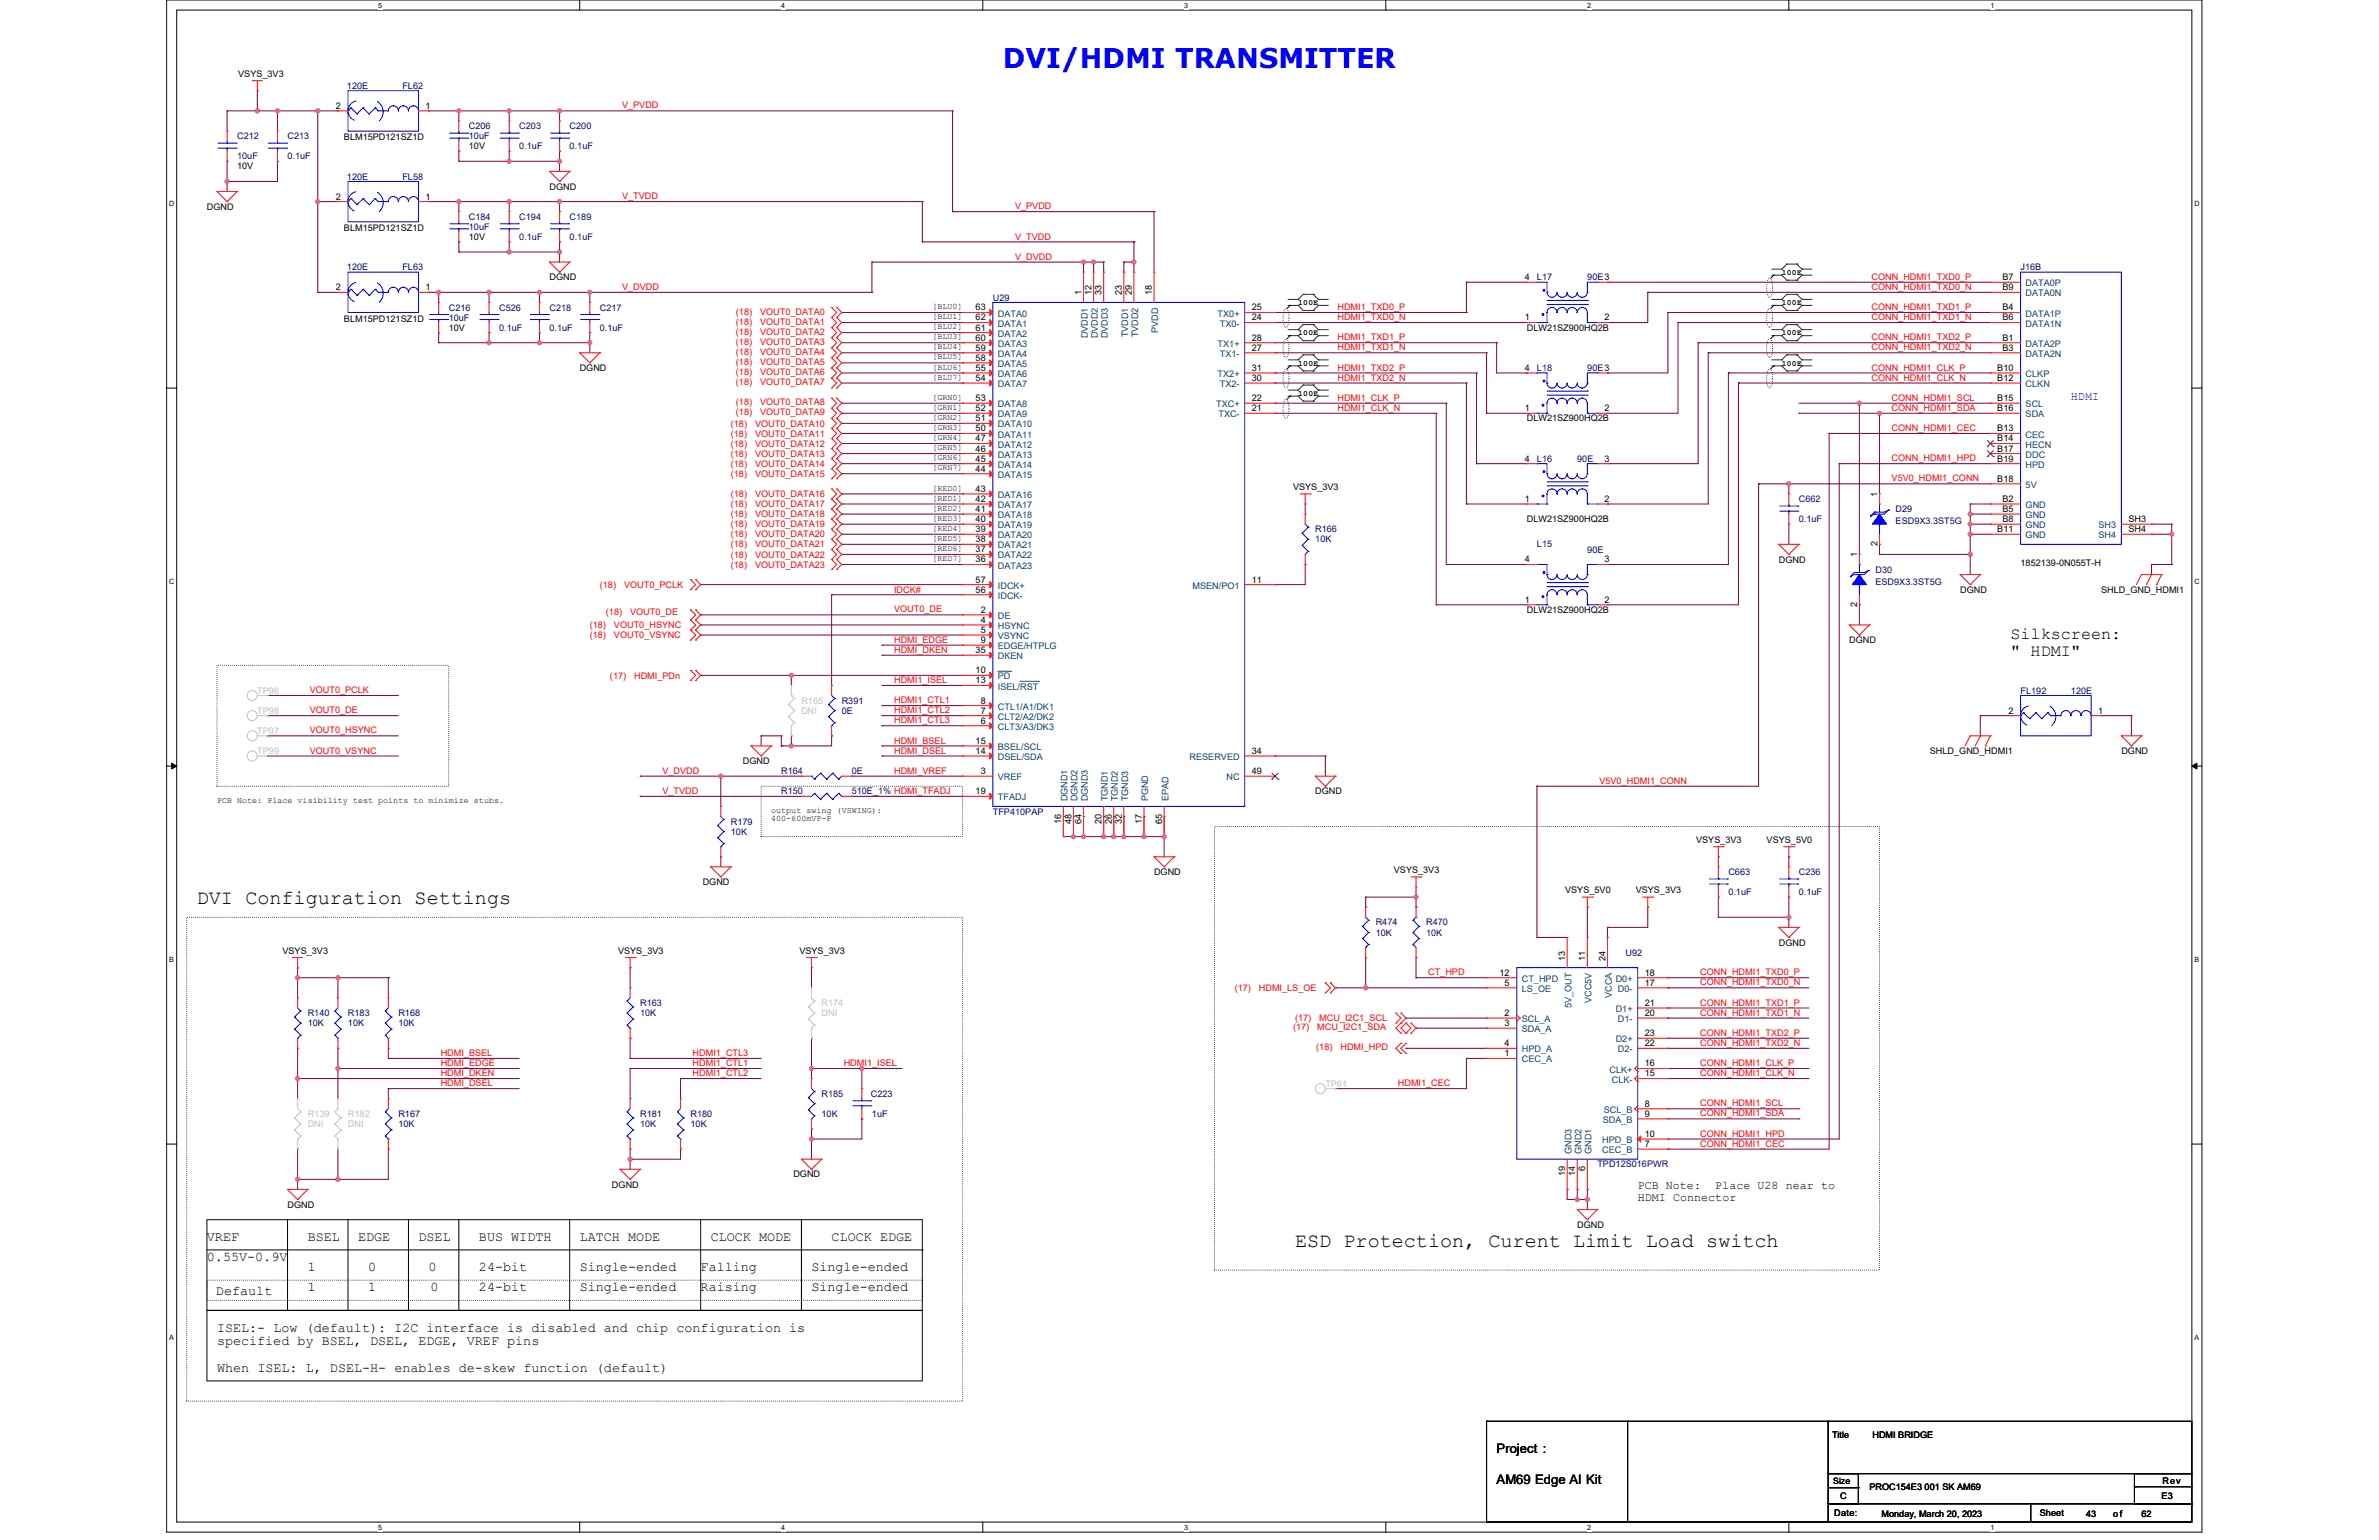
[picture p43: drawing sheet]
<svg xmlns="http://www.w3.org/2000/svg" width="432mm" height="279mm" viewBox="0 0 432 279" stroke-linecap="round" stroke-linejoin="round" font-family="sans-serif">
<defs><g id="words">
<text font-size="4.9" fill="#00f" x="182" y="12.3">DVI/HDMI TRANSMITTER</text>
<g font-size="3.7">
<text x="35.7" y="164">DVI Configuration Settings</text>
<text x="235.1" y="226.2">ESD Protection, Curent Limit Load switch</text>
</g>
<g font-size="3">
<text x="364.9" y="115.9">Silkscreen:</text>
<text x="364.9" y="119">&quot; HDMI&quot;</text>
</g>
<g font-size="2.4">
<text x="37.6" y="225.1">VREF</text>
<text x="55.8" y="225.1">BSEL</text>
<text x="65" y="225.1">EDGE</text>
<text x="76" y="225.1">DSEL</text>
<text x="86.9" y="225.1">BUS WIDTH</text>
<text x="105.2" y="225.1">LATCH MODE</text>
<text x="129" y="225.1">CLOCK MODE</text>
<text x="150.9" y="225.1">CLOCK EDGE</text>
<text x="37.6" y="228.8">0.55V-0.9V</text>
<text x="55.8" y="230.6">1</text>
<text x="66.8" y="230.6">0</text>
<text x="77.8" y="230.6">0</text>
<text x="86.9" y="230.6">24-bit</text>
<text x="105.2" y="230.6">Single-ended</text>
<text x="127.2" y="230.6">Falling</text>
<text x="147.3" y="230.6">Single-ended</text>
<text x="39.2" y="235">Default</text>
<text x="55.8" y="234.3">1</text>
<text x="66.8" y="234.3">1</text>
<text x="78.2" y="234.3">0</text>
<text x="86.9" y="234.3">24-bit</text>
<text x="105.2" y="234.3">Single-ended</text>
<text x="127.2" y="234.3">Raising</text>
<text x="147.3" y="234.3">Single-ended</text>
<text x="39.4" y="241.6">ISEL:- Low (default): I2C interface is disabled and chip configuration is</text>
<text x="39.4" y="244">specified by BSEL, DSEL, EDGE, VREF pins</text>
<text x="39.4" y="248.9">When ISEL: L, DSEL-H- enables de-skew function (default)</text>
<text x="271.6" y="263.7">Project :</text>
<text x="271.6" y="269.2">AM69 Edge AI Kit</text>
</g>
<text font-size="2.1" fill="#00f" x="375.9" y="72.5">HDMI</text>
<g font-size="2.1">
<text x="297.3" y="215.7">PCB Note:</text>
<text x="311.3" y="215.7">Place U28 near to</text>
<text x="297.3" y="217.9">HDMI Connector</text>
</g>
<g font-size="1.6">
<text x="43.2" y="13.9">VSYS_3V3</text>
<text x="61" y="19.7">2</text>
<text x="77.2" y="19.7">1</text>
<text x="62.4" y="25.4">BLM15PD121SZ1D</text>
<text x="85.1" y="27.1">10V</text>
<text x="43" y="30.7">10V</text>
<text x="99.7" y="34.4">DGND</text>
<text x="37.6" y="38.1">DGND</text>
<text x="61" y="36.2">2</text>
<text x="62.4" y="41.9">BLM15PD121SZ1D</text>
<text x="77.2" y="36.2">1</text>
<text x="85.1" y="43.5">10V</text>
<text x="61" y="52.7">2</text>
<text x="77.2" y="52.7">1</text>
<text x="99.7" y="50.9">DGND</text>
<text x="196.3" y="53.6" transform="rotate(-90 196.3 53.6)">1</text>
<text x="198.1" y="53.6" transform="rotate(-90 198.1 53.6)">12</text>
<text x="199.9" y="53.6" transform="rotate(-90 199.9 53.6)">33</text>
<text x="203.6" y="53.6" transform="rotate(-90 203.6 53.6)">23</text>
<text x="205.4" y="53.6" transform="rotate(-90 205.4 53.6)">29</text>
<text x="209.1" y="53.6" transform="rotate(-90 209.1 53.6)">18</text>
<text x="276.8" y="50.8">4</text>
<text x="363.4" y="52.7">B9</text>
<text x="363.4" y="50.8">B7</text>
<text x="62.4" y="58.4">BLM15PD121SZ1D</text>
<text x="177.1" y="56.3">63</text>
<text x="177.1" y="58.1">62</text>
<text x="177.1" y="60">61</text>
<text x="227.2" y="58.1">24</text>
<text x="227.2" y="56.3">25</text>
<text x="276.8" y="58.1">1</text>
<text x="291.2" y="58.1">2</text>
<text x="363.4" y="56.3">B4</text>
<text x="363.4" y="58.1">B6</text>
<text x="81.5" y="60">10V</text>
<text x="177.1" y="61.8">60</text>
<text x="177.1" y="63.6">59</text>
<text x="177.1" y="65.5">58</text>
<text x="227.2" y="63.6">27</text>
<text x="227.2" y="61.8">28</text>
<text x="277.1" y="60">DLW21SZ900HQ2B</text>
<text x="363.4" y="61.8">B1</text>
<text x="363.4" y="63.6">B3</text>
<text x="105.2" y="67.3">DGND</text>
<text x="177.1" y="67.3">55</text>
<text x="177.1" y="69.1">54</text>
<text x="227.2" y="69.1">30</text>
<text x="227.2" y="67.3">31</text>
<text x="276.8" y="67.3">4</text>
<text x="362.5" y="67.3">B10</text>
<text x="362.5" y="69.1">B12</text>
<text x="177.1" y="72.8">53</text>
<text x="177.1" y="74.6">52</text>
<text x="177.1" y="76.4">51</text>
<text x="227.2" y="74.6">21</text>
<text x="227.2" y="72.8">22</text>
<text x="276.8" y="74.6">1</text>
<text x="277.1" y="76.5">DLW21SZ900HQ2B</text>
<text x="291.2" y="74.6">2</text>
<text x="362.5" y="72.8">B15</text>
<text x="362.5" y="74.6">B16</text>
<text x="177.1" y="78.3">50</text>
<text x="177.1" y="80.1">47</text>
<text x="177.1" y="81.9">46</text>
<text x="177.1" y="83.8">45</text>
<text x="276.8" y="83.8">4</text>
<text x="291.2" y="83.8">3</text>
<text x="362.5" y="81.9">B17</text>
<text x="362.5" y="83.8">B19</text>
<text x="362.5" y="78.3">B13</text>
<text x="362.5" y="80.1">B14</text>
<text x="177.1" y="85.6">44</text>
<text x="177.1" y="89.2">43</text>
<text x="234.7" y="88.9">VSYS_3V3</text>
<text x="362.5" y="87.4">B18</text>
<text x="177.1" y="91.1">42</text>
<text x="177.1" y="92.9">41</text>
<text x="177.1" y="94.7">40</text>
<text x="276.8" y="91.1">1</text>
<text x="277.1" y="94.8">DLW21SZ900HQ2B</text>
<text x="291.2" y="91.1">2</text>
<text x="340.8" y="90.2" transform="rotate(-90 340.8 90.2)">1</text>
<text x="363.4" y="91.1">B2</text>
<text x="363.4" y="92.9">B5</text>
<text x="363.4" y="94.7">B8</text>
<text x="386.3" y="94.7">SH3</text>
<text x="177.1" y="96.6">39</text>
<text x="177.1" y="98.4">38</text>
<text x="177.1" y="100.2">37</text>
<text x="337.1" y="101.1" transform="rotate(-90 337.1 101.1)">1</text>
<text x="340.8" y="99.1" transform="rotate(-90 340.8 99.1)">2</text>
<text x="362.5" y="96.6">B11</text>
<text x="386.3" y="96.6">SH4</text>
<text x="177.1" y="107.5">56</text>
<text x="177.1" y="105.7">57</text>
<text x="177.1" y="102">36</text>
<text x="227.2" y="105.7">11</text>
<text x="276.8" y="102">4</text>
<text x="291.2" y="102">3</text>
<text x="322.9" y="102.1">DGND</text>
<text x="355.8" y="107.6">DGND</text>
<text x="366.7" y="102.6">1852139-0N055T-H</text>
<text x="381.4" y="107.6">SHLD_GND_HDMI1</text>
<text x="178" y="111.2">2</text>
<text x="178" y="113">4</text>
<text x="276.8" y="109.4">1</text>
<text x="277.1" y="111.2">DLW21SZ900HQ2B</text>
<text x="291.2" y="109.4">2</text>
<text x="337.1" y="110.1" transform="rotate(-90 337.1 110.1)">2</text>
<text x="177.1" y="118.5">35</text>
<text x="178" y="114.8">5</text>
<text x="178" y="116.7">9</text>
<text x="335.7" y="116.7">DGND</text>
<text x="177.1" y="122.2">10</text>
<text x="177.1" y="124">13</text>
<text x="178" y="131.3">6</text>
<text x="178" y="129.5">7</text>
<text x="178" y="127.6">8</text>
<text x="364.5" y="129.5">2</text>
<text x="380.8" y="129.5">1</text>
<text x="177.1" y="136.8">14</text>
<text x="177.1" y="135">15</text>
<text x="227.2" y="136.8">34</text>
<text x="350.3" y="136.8">SHLD_GND_HDMI1</text>
<text x="385" y="136.8">DGND</text>
<text x="134.9" y="138.6">DGND</text>
<text x="178" y="140.4">3</text>
<text x="227.2" y="140.4">49</text>
<text x="177.1" y="144.1">19</text>
<text x="192.6" y="149.4" transform="rotate(-90 192.6 149.4)">16</text>
<text x="194.5" y="149.4" transform="rotate(-90 194.5 149.4)">48</text>
<text x="196.3" y="149.4" transform="rotate(-90 196.3 149.4)">64</text>
<text x="199.9" y="149.4" transform="rotate(-90 199.9 149.4)">20</text>
<text x="201.8" y="149.4" transform="rotate(-90 201.8 149.4)">26</text>
<text x="203.6" y="149.4" transform="rotate(-90 203.6 149.4)">32</text>
<text x="207.3" y="149.4" transform="rotate(-90 207.3 149.4)">17</text>
<text x="210.9" y="149.4" transform="rotate(-90 210.9 149.4)">65</text>
<text x="238.7" y="144.1">DGND</text>
<text x="307.9" y="152.9">VSYS_3V3</text>
<text x="320.7" y="152.9">VSYS_5V0</text>
<text x="127.5" y="160.6">DGND</text>
<text x="209.5" y="158.8">DGND</text>
<text x="253" y="158.4">VSYS_3V3</text>
<text x="284.1" y="162.1">VSYS_5V0</text>
<text x="296.9" y="162.1">VSYS_3V3</text>
<text x="51.3" y="173">VSYS_3V3</text>
<text x="112.2" y="173">VSYS_3V3</text>
<text x="145.1" y="173">VSYS_3V3</text>
<text x="322.9" y="171.6">DGND</text>
<text x="272.2" y="177">12</text>
<text x="273.1" y="178.8">5</text>
<text x="284.1" y="174.3" transform="rotate(-90 284.1 174.3)">13</text>
<text x="287.7" y="174.3" transform="rotate(-90 287.7 174.3)">11</text>
<text x="291.4" y="174.3" transform="rotate(-90 291.4 174.3)">24</text>
<text x="298.5" y="178.8">17</text>
<text x="298.5" y="177">18</text>
<text x="273.1" y="184.3">2</text>
<text x="298.5" y="184.3">20</text>
<text x="298.5" y="182.5">21</text>
<text x="273.1" y="186.2">3</text>
<text x="273.1" y="191.6">1</text>
<text x="273.1" y="189.8">4</text>
<text x="298.5" y="189.8">22</text>
<text x="298.5" y="188">23</text>
<text x="298.5" y="193.5">16</text>
<text x="298.5" y="195.3">15</text>
<text x="298.5" y="200.8">8</text>
<text x="298.5" y="202.6">9</text>
<text x="298.5" y="208.1">7</text>
<text x="298.5" y="206.3">10</text>
<text x="111.1" y="215.5">DGND</text>
<text x="144" y="213.6">DGND</text>
<text x="284.1" y="213.4" transform="rotate(-90 284.1 213.4)">19</text>
<text x="285.9" y="213.4" transform="rotate(-90 285.9 213.4)">14</text>
<text x="287.7" y="212.5" transform="rotate(-90 287.7 212.5)">6</text>
<text x="52.2" y="219.1">DGND</text>
<text x="286.3" y="222.8">DGND</text>
<text x="332.5" y="260.8">Title</text>
<text x="339.9" y="260.8">HDMI BRIDGE</text>
<text x="332.7" y="269.2">Size</text>
<text x="392.5" y="269.2">Rev</text>
<text x="332.9" y="275.1">Date:</text>
<text x="334" y="272">C</text>
<text x="339.3" y="270.3">PROC154E3 001 SK AM69</text>
<text x="341.5" y="275.3">Monday, March 20, 2023</text>
<text x="370.2" y="275.1">Sheet</text>
<text x="378.6" y="275.3">43</text>
<text x="383.6" y="275.3">of</text>
<text x="388.7" y="275.3">62</text>
<text x="392.3" y="272">E3</text>
</g>
<g font-size="1.6" fill="#000080">
<text x="63" y="16.1">120E</text>
<text x="73" y="16.1">FL62</text>
<text x="85.1" y="23.4">C206</text>
<text x="94.3" y="23.4">C203</text>
<text x="103.4" y="23.4">C200</text>
<text x="43" y="25.3">C212</text>
<text x="43" y="28.9">10uF</text>
<text x="52.2" y="25.3">C213</text>
<text x="52.2" y="28.9">0.1uF</text>
<text x="85.1" y="25.3">10uF</text>
<text x="94.3" y="27.1">0.1uF</text>
<text x="103.4" y="27.1">0.1uF</text>
<text x="63" y="32.6">120E</text>
<text x="73" y="32.6">FL58</text>
<text x="85.1" y="39.9">C184</text>
<text x="85.1" y="41.7">10uF</text>
<text x="94.3" y="39.9">C194</text>
<text x="103.4" y="39.9">C189</text>
<text x="94.3" y="43.5">0.1uF</text>
<text x="103.4" y="43.5">0.1uF</text>
<text x="63" y="49">120E</text>
<text x="73" y="49">FL63</text>
<text x="279" y="50.9">L17</text>
<text x="288.1" y="50.9">90E3</text>
<text x="366.7" y="49">J16B</text>
<text x="81.5" y="56.3">C216</text>
<text x="81.5" y="58.2">10uF</text>
<text x="90.6" y="56.3">C526</text>
<text x="99.7" y="56.3">C218</text>
<text x="108.9" y="56.3">C217</text>
<text x="180.2" y="54.5">U29</text>
<text x="90.6" y="60">0.1uF</text>
<text x="99.7" y="60">0.1uF</text>
<text x="108.9" y="60">0.1uF</text>
<text x="279" y="67.3">L18</text>
<text x="288.1" y="67.3">90E3</text>
<text x="279" y="83.8">L16</text>
<text x="286.3" y="83.8">90E</text>
<text x="326.5" y="91.1">C662</text>
<text x="326.5" y="94.8">0.1uF</text>
<text x="344.1" y="92.9">D29</text>
<text x="344.1" y="95.1">ESD9X3.3ST5G</text>
<text x="238.7" y="96.6">R166</text>
<text x="238.7" y="98.4">10K</text>
<text x="279" y="99.3">L15</text>
<text x="288.1" y="100.2">90E</text>
<text x="340.4" y="103.9">D30</text>
<text x="340.4" y="106.1">ESD9X3.3ST5G</text>
<text x="366.7" y="125.8">FL192</text>
<text x="375.9" y="125.8">120E</text>
<text x="152.8" y="127.7">R391</text>
<text x="152.8" y="129.5">0E</text>
<text x="141.8" y="140.5">R164</text>
<text x="154.6" y="140.5">0E</text>
<text x="132.7" y="149.6">R179</text>
<text x="141.8" y="144.1">R150</text>
<text x="154.6" y="144.1">510E_1% HDMI_TFADJ</text>
<text x="180.2" y="147.8">TFP410PAP</text>
<text x="132.7" y="151.4">10K</text>
<text x="313.7" y="158.8">C663</text>
<text x="326.5" y="158.8">C236</text>
<text x="249.7" y="167.9">R474</text>
<text x="258.8" y="167.9">R470</text>
<text x="313.7" y="162.4">0.1uF</text>
<text x="326.5" y="162.4">0.1uF</text>
<text x="249.7" y="169.7">10K</text>
<text x="258.8" y="169.7">10K</text>
<text x="295.1" y="173.4">U92</text>
<text x="55.8" y="184.4">R140</text>
<text x="63.2" y="184.4">R183</text>
<text x="72.3" y="184.4">R168</text>
<text x="116.2" y="182.5">R163</text>
<text x="116.2" y="184.4">10K</text>
<text x="55.8" y="186.2">10K</text>
<text x="63.2" y="186.2">10K</text>
<text x="72.3" y="186.2">10K</text>
<text x="72.3" y="202.7">R167</text>
<text x="116.2" y="202.7">R181</text>
<text x="125.3" y="202.7">R180</text>
<text x="149.1" y="199">R185</text>
<text x="149.1" y="202.7">10K</text>
<text x="158.1" y="199">C223</text>
<text x="158.3" y="202.7">1uF</text>
<text x="72.3" y="204.5">10K</text>
<text x="116.2" y="204.5">10K</text>
<text x="125.3" y="204.5">10K</text>
<text x="289.9" y="211.8">TPD12S016PWR</text>
</g>
<g font-size="1.6" fill="#f00">
<text x="112.9" y="19.7">V_PVDD</text>
<text x="112.9" y="36.1">V_TVDD</text>
<text x="184.2" y="38">V_PVDD</text>
<text x="184.2" y="47.1">V_DVDD</text>
<text x="184.2" y="43.5">V_TVDD</text>
<text x="112.9" y="52.6">V_DVDD</text>
<text x="339.7" y="50.8">CONN_HDMI1_TXD0_P</text>
<text x="339.7" y="52.6">CONN_HDMI1_TXD0_N</text>
<text x="133.6" y="57.1">(18)</text>
<text x="133.6" y="58.9">(18)</text>
<text x="138" y="57.1">VOUT0_DATA0</text>
<text x="138" y="58.9">VOUT0_DATA1</text>
<text x="242.8" y="56.3">HDMI1_TXD0_P</text>
<text x="242.8" y="58.1">HDMI1_TXD0_N</text>
<text x="339.7" y="56.3">CONN_HDMI1_TXD1_P</text>
<text x="339.7" y="58.1">CONN_HDMI1_TXD1_N</text>
<text x="133.6" y="60.7">(18)</text>
<text x="133.6" y="62.6">(18)</text>
<text x="133.6" y="64.4">(18)</text>
<text x="138" y="60.7">VOUT0_DATA2</text>
<text x="138" y="62.6">VOUT0_DATA3</text>
<text x="138" y="64.4">VOUT0_DATA4</text>
<text x="242.8" y="61.7">HDMI1_TXD1_P</text>
<text x="242.8" y="63.6">HDMI1_TXD1_N</text>
<text x="339.7" y="61.7">CONN_HDMI1_TXD2_P</text>
<text x="339.7" y="63.6">CONN_HDMI1_TXD2_N</text>
<text x="133.6" y="66.2">(18)</text>
<text x="133.6" y="68.1">(18)</text>
<text x="133.6" y="69.9">(18)</text>
<text x="138" y="66.2">VOUT0_DATA5</text>
<text x="138" y="68.1">VOUT0_DATA6</text>
<text x="138" y="69.9">VOUT0_DATA7</text>
<text x="242.8" y="67.2">HDMI1_TXD2_P</text>
<text x="242.8" y="69.1">HDMI1_TXD2_N</text>
<text x="339.7" y="67.2">CONN_HDMI1_CLK_P</text>
<text x="339.7" y="69.1">CONN_HDMI1_CLK_N</text>
<text x="132.7" y="77.4">(18)</text>
<text x="133.6" y="73.5">(18)</text>
<text x="133.6" y="75.4">(18)</text>
<text x="137" y="77.4">VOUT0_DATA10</text>
<text x="138" y="73.5">VOUT0_DATA8</text>
<text x="138" y="75.4">VOUT0_DATA9</text>
<text x="242.8" y="72.7">HDMI1_CLK_P</text>
<text x="242.8" y="74.5">HDMI1_CLK_N</text>
<text x="343.3" y="72.7">CONN_HDMI1_SCL</text>
<text x="343.3" y="74.5">CONN_HDMI1_SDA</text>
<text x="132.7" y="79.2">(18)</text>
<text x="132.7" y="81">(18)</text>
<text x="132.7" y="82.9">(18)</text>
<text x="137" y="79.2">VOUT0_DATA11</text>
<text x="137" y="81">VOUT0_DATA12</text>
<text x="137" y="82.9">VOUT0_DATA13</text>
<text x="343.3" y="78.2">CONN_HDMI1_CEC</text>
<text x="343.3" y="83.7">CONN_HDMI1_HPD</text>
<text x="132.7" y="84.7">(18)</text>
<text x="132.7" y="86.5">(18)</text>
<text x="137" y="84.7">VOUT0_DATA14</text>
<text x="137" y="86.5">VOUT0_DATA15</text>
<text x="343.3" y="87.4">V5V0_HDMI1_CONN</text>
<text x="132.7" y="90.2">(18)</text>
<text x="132.7" y="92">(18)</text>
<text x="132.7" y="93.8">(18)</text>
<text x="132.7" y="95.7">(18)</text>
<text x="137" y="90.2">VOUT0_DATA16</text>
<text x="137" y="92">VOUT0_DATA17</text>
<text x="137" y="93.8">VOUT0_DATA18</text>
<text x="137" y="95.7">VOUT0_DATA19</text>
<text x="132.7" y="97.5">(18)</text>
<text x="132.7" y="99.3">(18)</text>
<text x="132.7" y="101.2">(18)</text>
<text x="137" y="97.5">VOUT0_DATA20</text>
<text x="137" y="99.3">VOUT0_DATA21</text>
<text x="137" y="101.2">VOUT0_DATA22</text>
<text x="108.9" y="106.6">(18)</text>
<text x="113.3" y="106.6">VOUT0_PCLK</text>
<text x="132.7" y="103">(18)</text>
<text x="137" y="103">VOUT0_DATA23</text>
<text x="162.3" y="107.5">IDCK#</text>
<text x="107.1" y="114">(18)</text>
<text x="110" y="111.6">(18)</text>
<text x="111.4" y="114">VOUT0_HSYNC</text>
<text x="114.4" y="111.6">VOUT0_DE</text>
<text x="162.3" y="111.1">VOUT0_DE</text>
<text x="107.1" y="115.8">(18)</text>
<text x="111.4" y="115.8">VOUT0_VSYNC</text>
<text x="162.3" y="116.6">HDMI_EDGE</text>
<text x="162.3" y="118.4">HDMI_DKEN</text>
<text x="56.2" y="125.8">VOUT0_PCLK</text>
<text x="110.7" y="123.1">(17)</text>
<text x="115.1" y="123.1">HDMI_PDn</text>
<text x="162.3" y="123.9">HDMI1_ISEL</text>
<text x="56.2" y="129.4">VOUT0_DE</text>
<text x="162.3" y="131.2">HDMI1_CTL3</text>
<text x="162.3" y="127.6">HDMI1_CTL1</text>
<text x="162.3" y="129.4">HDMI1_CTL2</text>
<text x="56.2" y="133.1">VOUT0_HSYNC</text>
<text x="56.2" y="136.7">VOUT0_VSYNC</text>
<text x="162.3" y="134.9">HDMI_BSEL</text>
<text x="162.3" y="136.7">HDMI_DSEL</text>
<text x="120.2" y="140.4">V_DVDD</text>
<text x="162.3" y="140.4">HDMI_VREF</text>
<text x="290.3" y="142.2">V5V0_HDMI1_CONN</text>
<text x="120.2" y="144">V_TVDD</text>
<text x="224.1" y="179.8">(17)</text>
<text x="228.5" y="179.8">HDMI_LS_OE</text>
<text x="259.2" y="177">CT_HPD</text>
<text x="308.6" y="177">CONN_HDMI1_TXD0_P</text>
<text x="308.6" y="178.8">CONN_HDMI1_TXD0_N</text>
<text x="235.1" y="185.3">(17)</text>
<text x="239.5" y="185.3">MCU_I2C1_SCL</text>
<text x="308.6" y="184.3">CONN_HDMI1_TXD1_N</text>
<text x="308.6" y="182.4">CONN_HDMI1_TXD1_P</text>
<text x="80" y="191.6">HDMI_BSEL</text>
<text x="125.7" y="191.6">HDMI1_CTL3</text>
<text x="234.7" y="186.9">(17)</text>
<text x="238.9" y="190.6">(18)</text>
<text x="239.1" y="186.9">MCU_I2C1_SDA</text>
<text x="243.3" y="190.6">HDMI_HPD</text>
<text x="308.6" y="189.8">CONN_HDMI1_TXD2_N</text>
<text x="308.6" y="187.9">CONN_HDMI1_TXD2_P</text>
<text x="80" y="193.4">HDMI_EDGE</text>
<text x="80" y="195.2">HDMI_DKEN</text>
<text x="80" y="197.1">HDMI_DSEL</text>
<text x="125.7" y="193.4">HDMI1_CTL1</text>
<text x="125.7" y="195.2">HDMI1_CTL2</text>
<text x="153.1" y="193.4">HDMI1_ISEL</text>
<text x="253.7" y="197.1">HDMI1_CEC</text>
<text x="308.6" y="195.2">CONN_HDMI1_CLK_N</text>
<text x="308.6" y="193.4">CONN_HDMI1_CLK_P</text>
<text x="308.6" y="200.7">CONN_HDMI1_SCL</text>
<text x="308.6" y="202.6">CONN_HDMI1_SDA</text>
<text x="308.6" y="208.1">CONN_HDMI1_CEC</text>
<text x="308.6" y="206.2">CONN_HDMI1_HPD</text>
</g>
<g font-size="1.6" fill="#004080">
<text x="367.7" y="53.8">DATA0N</text>
<text x="367.7" y="51.9">DATA0P</text>
<text x="181.1" y="57.4">DATA0</text>
<text x="181.1" y="59.3">DATA1</text>
<text x="221" y="57.4">TX0+</text>
<text x="221.4" y="59.3">TX0-</text>
<text x="367.7" y="57.4">DATA1P</text>
<text x="367.7" y="59.3">DATA1N</text>
<text x="181.1" y="61.1">DATA2</text>
<text x="181.1" y="62.9">DATA3</text>
<text x="181.1" y="64.8">DATA4</text>
<text x="197.4" y="61.4" transform="rotate(-90 197.4 61.4)">DVDD1</text>
<text x="199.3" y="61.4" transform="rotate(-90 199.3 61.4)">DVDD2</text>
<text x="201.1" y="61.4" transform="rotate(-90 201.1 61.4)">DVDD3</text>
<text x="204.7" y="61.2" transform="rotate(-90 204.7 61.2)">TVDD1</text>
<text x="206.6" y="61.2" transform="rotate(-90 206.6 61.2)">TVDD2</text>
<text x="210.2" y="60.4" transform="rotate(-90 210.2 60.4)">PVDD</text>
<text x="221" y="62.9">TX1+</text>
<text x="221.4" y="64.8">TX1-</text>
<text x="367.7" y="62.9">DATA2P</text>
<text x="367.7" y="64.8">DATA2N</text>
<text x="181.1" y="66.6">DATA5</text>
<text x="181.1" y="68.4">DATA6</text>
<text x="181.1" y="70.2">DATA7</text>
<text x="221" y="68.4">TX2+</text>
<text x="221.4" y="70.2">TX2-</text>
<text x="367.7" y="68.4">CLKP</text>
<text x="367.7" y="70.2">CLKN</text>
<text x="181.1" y="73.9">DATA8</text>
<text x="181.1" y="75.7">DATA9</text>
<text x="181.1" y="77.6">DATA10</text>
<text x="220.7" y="73.9">TXC+</text>
<text x="221.2" y="75.7">TXC-</text>
<text x="367.7" y="73.9">SCL</text>
<text x="367.7" y="75.7">SDA</text>
<text x="181.1" y="79.4">DATA11</text>
<text x="181.1" y="81.2">DATA12</text>
<text x="181.1" y="83">DATA13</text>
<text x="367.7" y="83">DDC</text>
<text x="367.7" y="79.4">CEC</text>
<text x="367.7" y="81.2">HECN</text>
<text x="181.1" y="84.9">DATA14</text>
<text x="181.1" y="86.7">DATA15</text>
<text x="367.7" y="88.5">5V</text>
<text x="367.7" y="84.9">HPD</text>
<text x="181.1" y="90.4">DATA16</text>
<text x="181.1" y="92.2">DATA17</text>
<text x="181.1" y="94">DATA18</text>
<text x="181.1" y="95.8">DATA19</text>
<text x="367.7" y="92.2">GND</text>
<text x="367.7" y="94">GND</text>
<text x="367.7" y="95.8">GND</text>
<text x="380.9" y="95.8">SH3</text>
<text x="181.1" y="97.7">DATA20</text>
<text x="181.1" y="99.5">DATA21</text>
<text x="181.1" y="101.3">DATA22</text>
<text x="367.7" y="97.7">GND</text>
<text x="380.9" y="97.7">SH4</text>
<text x="181.1" y="106.8">IDCK+</text>
<text x="181.1" y="103.2">DATA23</text>
<text x="216.5" y="106.8">MSEN/PO1</text>
<text x="181.1" y="112.3">DE</text>
<text x="181.1" y="108.6">IDCK-</text>
<text x="181.1" y="114.1">HSYNC</text>
<text x="181.1" y="116">VSYNC</text>
<text x="181.1" y="119.6">DKEN</text>
<text x="181.1" y="117.8">EDGE/HTPLG</text>
<text x="181.1" y="123.3">PD</text>
<text x="181.1" y="125.1">ISEL/RST</text>
<text x="181.1" y="130.6">CLT2/A2/DK2</text>
<text x="181.1" y="128.8">CTL1/A1/DK1</text>
<text x="181.1" y="132.4">CLT3/A3/DK3</text>
<text x="181.1" y="137.9">DSEL/SDA</text>
<text x="181.1" y="136.1">BSEL/SCL</text>
<text x="215.9" y="137.9">RESERVED</text>
<text x="181.1" y="141.6">VREF</text>
<text x="222.6" y="141.6">NC</text>
<text x="181.1" y="145.2">TFADJ</text>
<text x="193.8" y="145.4" transform="rotate(-90 193.8 145.4)">DGND1</text>
<text x="195.6" y="145.4" transform="rotate(-90 195.6 145.4)">DGND2</text>
<text x="197.4" y="145.4" transform="rotate(-90 197.4 145.4)">DGND3</text>
<text x="201.1" y="145.4" transform="rotate(-90 201.1 145.4)">TGND1</text>
<text x="202.9" y="145.4" transform="rotate(-90 202.9 145.4)">TGND2</text>
<text x="204.7" y="145.4" transform="rotate(-90 204.7 145.4)">TGND3</text>
<text x="208.4" y="145.4" transform="rotate(-90 208.4 145.4)">PGND</text>
<text x="212.1" y="145.4" transform="rotate(-90 212.1 145.4)">EPAD</text>
<text x="276.2" y="180">LS_OE</text>
<text x="276.2" y="178.1">CT_HPD</text>
<text x="293.3" y="178.1">D0+</text>
<text x="293.7" y="180">D0-</text>
<text x="276.2" y="185.5">SCL_A</text>
<text x="285.2" y="182.9" transform="rotate(-90 285.2 182.9)">5V_OUT</text>
<text x="288.9" y="182" transform="rotate(-90 288.9 182)">VCC5V</text>
<text x="292.5" y="181.1" transform="rotate(-90 292.5 181.1)">VCCA</text>
<text x="293.3" y="183.6">D1+</text>
<text x="293.7" y="185.5">D1-</text>
<text x="276.2" y="187.3">SDA_A</text>
<text x="276.2" y="190.9">HPD_A</text>
<text x="293.3" y="189.1">D2+</text>
<text x="293.7" y="190.9">D2-</text>
<text x="276.2" y="192.8">CEC_A</text>
<text x="292.2" y="194.6">CLK+</text>
<text x="292.6" y="196.4">CLK-</text>
<text x="290.9" y="203.7">SDA_B</text>
<text x="291.1" y="201.9">SCL_B</text>
<text x="285.2" y="209.4" transform="rotate(-90 285.2 209.4)">GND3</text>
<text x="287" y="209.4" transform="rotate(-90 287 209.4)">GND2</text>
<text x="288.9" y="209.4" transform="rotate(-90 288.9 209.4)">GND1</text>
<text x="290.8" y="209.2">CEC_B</text>
<text x="290.8" y="207.4">HPD_B</text>
</g>
<g font-size="1.6" fill="#c0c0c0">
<text x="46.7" y="125.8">TP96</text>
<text x="46.7" y="129.5">TP98</text>
<text x="145.5" y="127.7">R165</text>
<text x="145.5" y="129.5">DNI</text>
<text x="46.7" y="136.8">TP99</text>
<text x="46.7" y="133.2">TP97</text>
<text x="149.1" y="182.5">R174</text>
<text x="149.1" y="184.4">DNI</text>
<text x="240.6" y="197.2">TP61</text>
<text x="55.8" y="202.7">R139</text>
<text x="63.2" y="202.7">R182</text>
<text x="55.8" y="204.5">DNI</text>
<text x="63.2" y="204.5">DNI</text>
</g>
<g font-size="1.5">
<text x="323.4" y="49.9">100E</text>
<text x="169.2" y="56.1">[BLU0]</text>
<text x="169.2" y="57.9">[BLU1]</text>
<text x="169.2" y="59.7">[BLU2]</text>
<text x="235.6" y="55.4">100E</text>
<text x="323.4" y="55.4">100E</text>
<text x="169.2" y="61.6">[BLU3]</text>
<text x="169.2" y="63.4">[BLU4]</text>
<text x="169.2" y="65.2">[BLU5]</text>
<text x="235.6" y="60.9">100E</text>
<text x="323.4" y="60.9">100E</text>
<text x="169.2" y="67">[BLU6]</text>
<text x="169.2" y="68.9">[BLU7]</text>
<text x="235.6" y="66.3">100E</text>
<text x="235.6" y="71.8">100E</text>
<text x="323.4" y="66.3">100E</text>
<text x="169.2" y="72.5">[GRN0]</text>
<text x="169.2" y="74.4">[GRN1]</text>
<text x="169.2" y="76.2">[GRN2]</text>
<text x="169.2" y="78">[GRN3]</text>
<text x="169.2" y="79.9">[GRN4]</text>
<text x="169.2" y="81.7">[GRN5]</text>
<text x="169.2" y="83.5">[GRN6]</text>
<text x="169.2" y="85.3">[GRN7]</text>
<text x="169.2" y="89">[RED0]</text>
<text x="169.2" y="90.8">[RED1]</text>
<text x="169.2" y="92.7">[RED2]</text>
<text x="169.2" y="94.5">[RED3]</text>
<text x="169.2" y="96.3">[RED4]</text>
<text x="169.2" y="98.1">[RED5]</text>
<text x="169.2" y="100">[RED6]</text>
<text x="169.2" y="101.8">[RED7]</text>
<text x="39.4" y="145.7">PCB Note: Place visibility test points to minimize stubs.</text>
<text x="140" y="147.5">output swing (VSWING):</text>
<text x="140" y="149">400-600mVP-P</text>
</g>
<g font-size="1.3">
<text x="68.6" y="1.4">5</text>
<text x="141.8" y="1.4">4</text>
<text x="215" y="1.4">3</text>
<text x="288.1" y="1.4">2</text>
<text x="361.3" y="1.4">1</text>
<text x="30.7" y="37.3">D</text>
<text x="398.3" y="37.3">D</text>
<text x="30.7" y="105.9">C</text>
<text x="398.3" y="105.9">C</text>
<text x="30.7" y="174.5">B</text>
<text x="398.3" y="174.5">B</text>
<text x="30.7" y="243">A</text>
<text x="398.3" y="243">A</text>
<text x="68.6" y="277.5">5</text>
<text x="141.8" y="277.5">4</text>
<text x="215" y="277.5">3</text>
<text x="288.1" y="277.5">2</text>
<text x="361.3" y="277.5">1</text>
</g>
</g></defs>
<path d="M30.2 0h369.5v278h-369.5zM32.1 1.8h365.7v274.3h-365.7z" fill="none" stroke="#000" stroke-width=".18"/>
<g fill="#fff">
<path d="M68.7 .2h.7v1.4h-.7z"/>
<path d="M68.7 276.3h.7v1.5h-.7z"/>
</g>
<path d="M105.2 0v1.8M105.2 276.1v1.9" fill="none" stroke="#000" stroke-width=".18"/>
<g fill="#fff">
<path d="M141.8 .2h.7v1.4h-.7z"/>
<path d="M141.8 276.3h.7v1.5h-.7z"/>
</g>
<path d="M178.4 0v1.8M178.4 276.1v1.9" fill="none" stroke="#000" stroke-width=".18"/>
<g fill="#fff">
<path d="M215 .2h.7v1.4h-.7z"/>
<path d="M215 276.3h.7v1.5h-.7z"/>
</g>
<path d="M251.5 0v1.8M251.5 276.1v1.9" fill="none" stroke="#000" stroke-width=".18"/>
<g fill="#fff">
<path d="M288.1 .2h.7v1.4h-.7z"/>
<path d="M288.1 276.3h.7v1.5h-.7z"/>
</g>
<path d="M324.7 0v1.8M324.7 276.1v1.9" fill="none" stroke="#000" stroke-width=".18"/>
<g fill="#fff">
<path d="M361.3 .2h.7v1.4h-.7z"/>
<path d="M361.3 276.3h.7v1.5h-.7z"/>
<path d="M30.7 36.1h1v1.5h-1z"/>
<path d="M398.3 36.1h.9v1.5h-.9z"/>
<path d="M30.7 104.7h1v1.5h-1z"/>
<path d="M398.3 104.7h.9v1.5h-.9z"/>
</g>
<path d="M30.2 70.4h1.9M397.8 70.4h1.9" fill="none" stroke="#000" stroke-width=".18"/>
<g fill="#fff">
<path d="M30.7 173.3h.9v1.4h-.9z"/>
<path d="M398.3 173.3h.9v1.4h-.9z"/>
</g>
<path d="M30.2 139h1.9M31.2 138.5l.9 .5-.9 .5zM397.8 139l.9-.5v1zM397.8 139h1.9" fill="none" stroke="#000" stroke-width=".18"/>
<path d="M31.2 138.5l.9 .5-.9 .5zM397.8 139l.9-.5v1z" fill="#000"/>
<g fill="#fff">
<path d="M30.7 241.9h.9v1.4h-.9z"/>
<path d="M398.3 241.9h.9v1.4h-.9z"/>
</g>
<g fill="none" stroke="#000" stroke-width=".18">
<path d="M234.2 55.4h.1M234.2 55.4l-.6 .6M321.9 49.9h.1M321.9 55.4h.1M321.9 49.9l-.5 .6M321.9 55.4l-.5 .6M234.2 60.9h.1M234.2 66.4h.1M234.2 71.9h.1M234.2 60.9l-.6 .5M234.2 66.4l-.6 .5M234.2 71.9l-.6 .5"/>
<path d="M321.9 60.9h.1M321.9 66.4h.1M321.9 60.9l-.5 .5M321.9 66.4l-.5 .5M30.2 207.6h1.9M397.8 207.6h1.9M37.6 221.3h129.8v16.4h-129.8zM37.6 237.7h129.8v12.8h-129.8zM37.6 226.8h129.8M52.2 237.7h.1M52.2 221.3v16.4M63.2 237.7h.1"/>
<path d="M63.2 221.3v16.4M74.1 237.7h.1M74.1 221.3v16.4M83.3 237.7h.1M83.3 221.3v16.4M103.4 237.7h.1M103.4 221.3v16.4M127.2 237.7h.1M127.2 221.3v16.4M145.5 237.7h.1M145.5 221.3v16.4M167.4 226.8h.1"/>
</g>
<g fill="none" stroke="#000" stroke-width=".18" stroke-dasharray="0 .4">
<path d="M233.2 56.1l.2-.1a2.41 2.41 0 0 1 .5 2.2 1.27 1.27 0 0 1-.5 1.2 2.41 2.41 0 0 1-.5-2.3zM321 50.6l.2-.1a2.41 2.41 0 0 1 .5 2.3 1.27 1.27 0 0 1-.5 1.1 2.42 2.42 0 0 1-.5-2.2zM321 56.1l.2-.1a2.41 2.41 0 0 1 .5 2.2 1.27 1.27 0 0 1-.5 1.2 2.42 2.42 0 0 1-.5-2.3zM233.2 61.5l.2-.1a2.41 2.41 0 0 1 .5 2.3 1.27 1.27 0 0 1-.5 1.2 2.41 2.41 0 0 1-.5-2.3zM233.2 67l.2-.1a2.41 2.41 0 0 1 .5 2.3 1.27 1.27 0 0 1-.5 1.2 2.41 2.41 0 0 1-.5-2.3zM233.2 72.5l.2-.1a2.41 2.41 0 0 1 .5 2.3 1.27 1.27 0 0 1-.5 1.2 2.41 2.41 0 0 1-.5-2.3zM321 61.5l.2-.1a2.41 2.41 0 0 1 .5 2.3 1.27 1.27 0 0 1-.5 1.2 2.42 2.42 0 0 1-.5-2.3zM321 67l.2-.1a2.41 2.41 0 0 1 .5 2.3 1.27 1.27 0 0 1-.5 1.2 2.42 2.42 0 0 1-.5-2.3zM39.4 120.7h42.1v21.9h-42.1zM138.1 142.6h36.6v9.2h-36.6zM220.4 150h120.7v80.4h-120.7zM33.9 166.4h140.8v87.8h-140.8z"/>
<path d="M37.6 232.3h129.8v3.6h-129.8z"/>
</g>
<g fill="none" stroke="#008000" stroke-width=".18">
<path d="M233.8 54.3h1.8M233.8 55.4h1.8M233.8 59.8h1.8M235.6 54.3h.1M235.6 55.4h.1M235.6 59.8h.1M235.6 55.4l.9 .9M236.5 53.4h.1M236.5 56.3h.1M236.5 58.9h.1M236.5 53.4h1.9M236.5 56.3h1.9"/>
<path d="M236.5 58.9h1.9M236.5 53.4l-.9 .9M236.5 58.9l-.9 .9M238.4 53.4h.1M238.4 56.3h.1M238.4 58.9h.1M238.4 53.4l.9 .9M238.4 58.9l.9 .9M239.3 54.3h.1M239.3 55.4h.1M239.3 59.8h.1M239.3 54.3h1.8"/>
<path d="M239.3 55.4h1.8M239.3 59.8h1.8M239.3 55.4l-.9 .9M321.6 48.8h1.8M321.6 49.9h1.8M321.6 54.3h1.8M321.6 55.4h1.8M321.6 59.8h1.8M323.4 48.8h.1M323.4 49.9h.1M323.4 54.3h.1M323.4 55.4h.1"/>
<path d="M323.4 59.8h.1M323.4 49.9l.9 .9M323.4 55.4l.9 .9M324.3 47.9h.1M324.3 50.8h.1M324.3 53.4h.1M324.3 56.3h.1M324.3 58.9h.1M324.3 47.9l-.9 .9M324.3 47.9h1.8M324.3 50.8h1.8M324.3 53.4l-.9 .9"/>
<path d="M324.3 53.4h1.8M324.3 56.3h1.8M324.3 58.9l-.9 .9M324.3 58.9h1.8M326.1 47.9h.1M326.1 50.8h.1M326.1 53.4h.1M326.1 56.3h.1M326.1 58.9h.1M326.1 47.9l1 .9M326.1 53.4l1 .9M326.1 58.9l1 .9"/>
<path d="M327.1 48.8h.1M327.1 49.9h.1M327.1 54.3h.1M327.1 55.4h.1M327.1 59.8h.1M327.1 48.8h1.8M327.1 49.9h1.8M327.1 49.9l-1 .9M327.1 54.3h1.8M327.1 55.4h1.8M327.1 55.4l-1 .9M327.1 59.8h1.8"/>
<path d="M233.8 60.9h1.8M233.8 65.3h1.8M233.8 66.4h1.8M233.8 70.8h1.8M233.8 71.9h1.8M235.6 60.9h.1M235.6 65.3h.1M235.6 66.4h.1M235.6 70.8h.1M235.6 71.9h.1M235.6 60.9l.9 .9M235.6 66.4l.9 .9"/>
<path d="M235.6 71.9l.9 .9M236.5 61.8h.1M236.5 64.4h.1M236.5 67.3h.1M236.5 69.9h.1M236.5 72.8h.1M236.5 61.8h1.9M236.5 64.4h1.9M236.5 67.3h1.9M236.5 64.4l-.9 .9M236.5 69.9l-.9 .9M236.5 69.9h1.9"/>
<path d="M236.5 72.8h1.9M238.4 61.8h.1M238.4 64.4h.1M238.4 67.3h.1M238.4 69.9h.1M238.4 72.8h.1M238.4 64.4l.9 .9M238.4 69.9l.9 .9M239.3 60.9h.1M239.3 65.3h.1M239.3 66.4h.1M239.3 70.8h.1"/>
<path d="M239.3 71.9h.1M239.3 60.9h1.8M239.3 65.3h1.8M239.3 66.4h1.8M239.3 60.9l-.9 .9M239.3 66.4l-.9 .9M239.3 70.8h1.8M239.3 71.9h1.8M239.3 71.9l-.9 .9M321.6 60.9h1.8M321.6 65.3h1.8M321.6 66.4h1.8"/>
<path d="M323.4 60.9h.1M323.4 65.3h.1M323.4 66.4h.1M323.4 60.9l.9 .9M323.4 66.4l.9 .9M324.3 61.8h.1M324.3 64.4h.1M324.3 67.3h.1M324.3 61.8h1.8M324.3 64.4l-.9 .9M324.3 64.4h1.8M324.3 67.3h1.8"/>
<path d="M326.1 61.8h.1M326.1 64.4h.1M326.1 67.3h.1M326.1 64.4l1 .9M327.1 60.9h.1M327.1 65.3h.1M327.1 66.4h.1M327.1 60.9h1.8M327.1 60.9l-1 .9M327.1 65.3h1.8M327.1 66.4h1.8M327.1 66.4l-1 .9"/>
</g>
<path d="M88.8 60.4h.1M88.8 60.4v1.8M97.9 60.4h.1M97.9 62.2h.1M97.9 60.4v1.8M97.9 62.2h9.2" fill="none" stroke="#800040" stroke-width=".18"/>
<circle cx="107.1" cy="62.2" r=".37" fill="#f0f"/>
<circle cx="107.1" cy="62.2" r=".37" fill="none" stroke="#f0f" stroke-width=".18"/>
<circle cx="97.9" cy="62.2" r=".37" fill="#f0f"/>
<circle cx="97.9" cy="62.2" r=".37" fill="none" stroke="#f0f" stroke-width=".18"/>
<g fill="none" stroke="#800040" stroke-width=".18">
<path d="M79.6 53h.1M79.6 53v1.9M88.8 53h.1M88.8 53h9.1M88.8 53v1.9M107.1 53h.1M107.1 53v1.9M79.6 60.4h.1M79.6 60.4v1.8M88.8 62.2h.1M88.8 62.2h9.1M107.1 60.4h.1"/>
<path d="M107.1 62.2h.1M107.1 60.4v3.6"/>
</g>
<circle cx="88.8" cy="53" r=".37" fill="#f0f"/>
<circle cx="88.8" cy="53" r=".37" fill="none" stroke="#f0f" stroke-width=".18"/>
<path d="M97.9 53h.1M97.9 53v1.9M97.9 53h9.2" fill="none" stroke="#800040" stroke-width=".18"/>
<circle cx="97.9" cy="53" r=".37" fill="#f0f"/>
<circle cx="97.9" cy="53" r=".37" fill="none" stroke="#f0f" stroke-width=".18"/>
<g fill="none" stroke="#800040" stroke-width=".18">
<path d="M158.3 47.5h38.4M196.7 47.5h.1M198.5 47.5h.1M198.5 47.5h1.8M198.5 47.5v1.9M200.3 47.5h.1M200.3 47.5v1.9M359.4 129.8h.1M359.4 129.8v3.7M359.4 129.8h5.5M381.4 129.8h.1M381.4 129.8h5.5"/>
<path d="M386.9 129.8h.1M386.9 129.8v3.7"/>
</g>
<circle cx="196.7" cy="47.5" r=".37" fill="#f0f"/>
<circle cx="196.7" cy="47.5" r=".37" fill="none" stroke="#f0f" stroke-width=".18"/>
<g fill="none" stroke="#800040" stroke-width=".18">
<path d="M196.7 47.5h.1M196.7 47.5v1.9M231.4 56.7h34.8M231.4 58.5h45.7M266.2 56.7h.1M277.1 58.5h.1M231.4 62.2h.1M231.4 64h.1M231.4 67.7h.1M231.4 69.5h.1M231.4 73.2h.1M231.4 75h.1"/>
<path d="M231.4 62.2h40.2M231.4 64h38.4M231.4 67.7h36.6M231.4 69.5h34.8M231.4 73.2h31.1M231.4 75h29.3M193 148.1h.1M193 148.1v3.7M211.3 148.1h.1M211.3 148.1v3.7"/>
</g>
<circle cx="211.3" cy="151.8" r=".37" fill="#f0f"/>
<circle cx="211.3" cy="151.8" r=".37" fill="none" stroke="#f0f" stroke-width=".18"/>
<path d="M207.6 148.1h.1M207.6 148.1v3.7" fill="none" stroke="#800040" stroke-width=".18"/>
<circle cx="207.6" cy="151.8" r=".37" fill="#f0f"/>
<circle cx="207.6" cy="151.8" r=".37" fill="none" stroke="#f0f" stroke-width=".18"/>
<path d="M196.7 148.1h.1M196.7 148.1v3.7" fill="none" stroke="#800040" stroke-width=".18"/>
<circle cx="196.7" cy="151.8" r=".37" fill="#f0f"/>
<circle cx="196.7" cy="151.8" r=".37" fill="none" stroke="#f0f" stroke-width=".18"/>
<path d="M193 151.8h.1M193 151.8h3.7M194.8 151.8h.1M194.8 148.1h.1M194.8 148.1v3.7" fill="none" stroke="#800040" stroke-width=".18"/>
<circle cx="194.8" cy="151.8" r=".37" fill="#f0f"/>
<circle cx="194.8" cy="151.8" r=".37" fill="none" stroke="#f0f" stroke-width=".18"/>
<path d="M202.2 151.8h.1M204 148.1h.1M204 148.1v3.7h-1.8" fill="none" stroke="#800040" stroke-width=".18"/>
<circle cx="204" cy="151.8" r=".37" fill="#f0f"/>
<circle cx="204" cy="151.8" r=".37" fill="none" stroke="#f0f" stroke-width=".18"/>
<path d="M202.2 148.1h.1M202.2 148.1v3.7" fill="none" stroke="#800040" stroke-width=".18"/>
<circle cx="202.1" cy="151.8" r=".37" fill="#f0f"/>
<circle cx="202.1" cy="151.8" r=".37" fill="none" stroke="#f0f" stroke-width=".18"/>
<path d="M204 47.5h.1M204 47.5v1.9M205.8 47.5h.1M205.8 47.5v1.9" fill="none" stroke="#800040" stroke-width=".18"/>
<circle cx="205.8" cy="47.5" r=".37" fill="#f0f"/>
<circle cx="205.8" cy="47.5" r=".37" fill="none" stroke="#f0f" stroke-width=".18"/>
<path d="M231.4 137.2h.1M231.4 137.2h9.2M240.6 137.2h.1M240.6 137.2v3.6M200.3 148.1h.1M200.3 151.8h.1M200.3 148.1v3.7M200.3 151.8h1.9" fill="none" stroke="#800040" stroke-width=".18"/>
<circle cx="200.3" cy="151.8" r=".37" fill="#f0f"/>
<circle cx="200.3" cy="151.8" r=".37" fill="none" stroke="#f0f" stroke-width=".18"/>
<g fill="none" stroke="#800040" stroke-width=".18">
<path d="M46.7 16.5h.1M46.7 16.5v3.6M266.2 51.2h.1M266.2 51.2v5.5M291.8 51.2h.1M291.8 58.5h.1M291.8 51.2h69.5M291.8 58.5h7.3M260.7 75h.1M260.7 75v34.7M262.5 73.2h.1M262.5 73.2v29.2"/>
<path d="M266.2 69.5h.1M266.2 69.5v21.9M268 67.7h.1M268 67.7v16.4M269.8 64h.1M269.8 75h.1M269.8 75h7.3M269.8 64v11M271.6 62.2h.1M271.6 62.2v5.5M291.8 75h.1M291.8 67.7h.1"/>
<path d="M291.8 75h12.8M291.8 67.7h10.9M236.9 91.4h.1M236.9 91.4v1.9M266.2 91.4h.1M266.2 91.4h10.9M268 84.1h.1M268 84.1h9.1M291.8 91.4h.1M291.8 84.1h.1M291.8 91.4h18.3M291.8 84.1h16.4"/>
<path d="M231.4 106.1h.1M236.9 102.4h.1M236.9 102.4v3.7h-5.5M260.7 109.7h.1M260.7 109.7h16.4M262.5 102.4h.1M262.5 102.4h14.6M291.8 102.4h.1M291.8 109.7h.1M291.8 102.4h21.9M291.8 109.7h23.7M196.7 151.8h.1"/>
<path d="M196.7 151.8h3.6M204 151.8h.1M204 151.8h7.3M207.6 151.8h.1M211.3 151.8h.1M211.3 151.8v3.6"/>
</g>
<circle cx="46.7" cy="20.1" r=".37" fill="#f0f"/>
<circle cx="46.7" cy="20.1" r=".37" fill="none" stroke="#f0f" stroke-width=".18"/>
<path d="M46.7 20.1h3.7M50.4 20.1h.1M57.7 36.6h.1M57.7 20.1h.1M57.7 36.6h3.6M57.7 20.1v16.5" fill="none" stroke="#800040" stroke-width=".18"/>
<circle cx="57.7" cy="36.6" r=".37" fill="#f0f"/>
<circle cx="57.7" cy="36.6" r=".37" fill="none" stroke="#f0f" stroke-width=".18"/>
<circle cx="57.7" cy="20.1" r=".37" fill="#f0f"/>
<circle cx="57.7" cy="20.1" r=".37" fill="none" stroke="#f0f" stroke-width=".18"/>
<g fill="none" stroke="#800040" stroke-width=".18">
<path d="M41.2 29.3h.1M41.2 20.1h.1M41.2 32.9h.1M41.2 20.1v3.7M41.2 29.3v5.4M41.2 20.1h5.5M46.7 20.1h.1M50.4 20.1h.1M50.4 29.3h.1M50.4 20.1v3.7M50.4 29.3v3.6h-9.2M57.7 36.6h.1"/>
<path d="M57.7 36.6v16.4M57.7 53h.1M57.7 53h3.6"/>
</g>
<circle cx="41.2" cy="32.9" r=".37" fill="#f0f"/>
<circle cx="41.2" cy="32.9" r=".37" fill="none" stroke="#f0f" stroke-width=".18"/>
<path d="M83.3 43.9h.1M83.3 43.9v1.8M92.4 43.9h.1M92.4 45.7h.1M92.4 43.9v1.8M92.4 45.7h9.2M101.6 43.9h.1M101.6 45.7h.1M101.6 43.9v3.6" fill="none" stroke="#800040" stroke-width=".18"/>
<circle cx="101.6" cy="45.7" r=".37" fill="#f0f"/>
<circle cx="101.6" cy="45.7" r=".37" fill="none" stroke="#f0f" stroke-width=".18"/>
<circle cx="92.4" cy="45.7" r=".37" fill="#f0f"/>
<circle cx="92.4" cy="45.7" r=".37" fill="none" stroke="#f0f" stroke-width=".18"/>
<path d="M83.3 45.7h.1M83.3 45.7h9.1M79.6 62.2h.1M79.6 62.2h9.2" fill="none" stroke="#800040" stroke-width=".18"/>
<circle cx="88.8" cy="62.2" r=".37" fill="#f0f"/>
<circle cx="88.8" cy="62.2" r=".37" fill="none" stroke="#f0f" stroke-width=".18"/>
<path d="M92.4 36.6h.1M92.4 36.6v1.8M92.4 36.6h9.2M101.6 36.6h.1M101.6 36.6v1.8" fill="none" stroke="#800040" stroke-width=".18"/>
<circle cx="92.4" cy="36.6" r=".37" fill="#f0f"/>
<circle cx="92.4" cy="36.6" r=".37" fill="none" stroke="#f0f" stroke-width=".18"/>
<g fill="none" stroke="#800040" stroke-width=".18">
<path d="M83.3 36.6h.1M83.3 20.1h.1M83.3 27.4h.1M83.3 36.6h9.1M83.3 20.1v1.8M83.3 27.4v1.9M83.3 36.6v1.8M92.4 27.4h.1M92.4 29.3h.1M92.4 27.4v1.9M92.4 29.3h9.2M101.6 20.1h.1"/>
<path d="M101.6 27.4h.1M101.6 29.3h.1M101.6 20.1v1.8M101.6 27.4v3.7"/>
</g>
<circle cx="101.6" cy="29.3" r=".37" fill="#f0f"/>
<circle cx="101.6" cy="29.3" r=".37" fill="none" stroke="#f0f" stroke-width=".18"/>
<circle cx="92.4" cy="29.3" r=".37" fill="#f0f"/>
<circle cx="92.4" cy="29.3" r=".37" fill="none" stroke="#f0f" stroke-width=".18"/>
<path d="M83.3 29.3h.1M83.3 20.1h.1M83.3 29.3h9.1M83.3 20.1h18.3M92.4 20.1h.1M92.4 20.1v1.8" fill="none" stroke="#800040" stroke-width=".18"/>
<circle cx="92.4" cy="20.1" r=".37" fill="#f0f"/>
<circle cx="92.4" cy="20.1" r=".37" fill="none" stroke="#f0f" stroke-width=".18"/>
<path d="M54 195.7h.1M54 190.2h.1M54 190.2v9.1M242.4 197.5h.1M242.4 197.5h23.8M284.4 215.8h.1M284.4 215.8v1.8M288.1 217.6h.1M288.1 217.6v1.9" fill="none" stroke="#800040" stroke-width=".18"/>
<circle cx="288.1" cy="217.6" r=".37" fill="#f0f"/>
<circle cx="288.1" cy="217.6" r=".37" fill="none" stroke="#f0f" stroke-width=".18"/>
<g fill="none" stroke="#800040" stroke-width=".18">
<path d="M299.1 53h.1M299.1 53v5.5M299.1 53h62.2M302.7 56.7h.1M302.7 56.7v11M302.7 56.7h58.6M304.6 58.5h.1M304.6 58.5h56.7M304.6 58.5v16.5M357.6 93.3h.1M357.6 91.4v1.9M279 142.6h.1"/>
<path d="M279 142.6v27.5M311.9 155.4h.1M311.9 155.4v1.9M257 177.4h.1M257 177.4h12.8M279 170.1h.1M279 170.1h5.4M288.1 164.6h.1M288.1 164.6v5.5M291.8 168.2h.1M291.8 168.2v1.9M299.1 164.6h.1"/>
<path d="M299.1 164.6v3.6h-7.3M255.2 190.2h.1M255.2 190.2h14.6M286.3 215.8h.1M286.3 217.6h.1M286.3 215.8v1.8M288.1 215.8h.1M288.1 215.8v1.8h-1.8M302.7 208.5h.1M302.7 206.7h.1M302.7 208.5h29.3M302.7 206.7h31.1"/>
</g>
<circle cx="357.6" cy="93.3" r=".37" fill="#f0f"/>
<circle cx="357.6" cy="93.3" r=".37" fill="none" stroke="#f0f" stroke-width=".18"/>
<g fill="none" stroke="#800040" stroke-width=".18">
<path d="M308.2 62.2h.1M308.2 62.2v21.9M308.2 62.2h53.1M310.1 64h.1M310.1 64v27.4M310.1 64h51.2M313.7 67.7h.1M313.7 67.7v34.7M313.7 67.7h47.6M315.5 69.5h.1M315.5 69.5v40.2M315.5 69.5h45.8"/>
<path d="M337.5 73.2h.1M337.5 73.2h23.8"/>
</g>
<circle cx="337.5" cy="73.1" r=".37" fill="#f0f"/>
<circle cx="337.5" cy="73.1" r=".37" fill="none" stroke="#f0f" stroke-width=".18"/>
<path d="M341.1 75h.1M341.1 75h20.2" fill="none" stroke="#800040" stroke-width=".18"/>
<circle cx="341.1" cy="75" r=".37" fill="#f0f"/>
<circle cx="341.1" cy="75" r=".37" fill="none" stroke="#f0f" stroke-width=".18"/>
<g fill="none" stroke="#800040" stroke-width=".18">
<path d="M79.6 53h.1M79.6 53h9.2M332 78.6h.1M332 78.6h29.3M324.7 95.1h.1M324.7 95.1v3.7M333.8 84.1h.1M333.8 84.1h27.5M147.3 193.9h.1M147.3 193.9v1.8M147.3 193.9h9.1M147.3 204.8h.1"/>
<path d="M147.3 204.8v1.9"/>
</g>
<circle cx="156.4" cy="193.8" r=".37" fill="#f0f"/>
<circle cx="156.4" cy="193.8" r=".37" fill="none" stroke="#f0f" stroke-width=".18"/>
<circle cx="147.3" cy="193.8" r=".37" fill="#f0f"/>
<circle cx="147.3" cy="193.8" r=".37" fill="none" stroke="#f0f" stroke-width=".18"/>
<path d="M61.3 193.9h.1M61.3 193.9h33M70.5 192h.1M70.5 192h23.8" fill="none" stroke="#800040" stroke-width=".18"/>
<circle cx="61.3" cy="193.8" r=".37" fill="#f0f"/>
<circle cx="61.3" cy="193.8" r=".37" fill="none" stroke="#f0f" stroke-width=".18"/>
<path d="M54 175.6h.1M54 177.4h.1M54 175.6v1.8M54 177.4h7.3M61.3 177.4h.1M61.3 177.4v3.7M61.3 190.2h.1M61.3 193.9h.1M61.3 190.2v9.1M70.5 190.2h.1M70.5 190.2v1.8" fill="none" stroke="#800040" stroke-width=".18"/>
<circle cx="61.3" cy="177.4" r=".37" fill="#f0f"/>
<circle cx="61.3" cy="177.4" r=".37" fill="none" stroke="#f0f" stroke-width=".18"/>
<circle cx="54" cy="177.4" r=".37" fill="#f0f"/>
<circle cx="54" cy="177.4" r=".37" fill="none" stroke="#f0f" stroke-width=".18"/>
<path d="M70.5 177.4h.1M70.5 177.4v3.7M61.3 214h.1M61.3 208.5v5.5" fill="none" stroke="#800040" stroke-width=".18"/>
<circle cx="61.3" cy="214" r=".37" fill="#f0f"/>
<circle cx="61.3" cy="214" r=".37" fill="none" stroke="#f0f" stroke-width=".18"/>
<path d="M337.5 73.2h.1M337.5 73.2v27.4M341.1 75h.1M341.1 75v14.6M341.1 100.6h.1M341.1 100.6h16.5M70.5 197.5h.1M70.5 197.5v1.8M54 214h.1M54 214v1.8M54 214h7.3" fill="none" stroke="#800040" stroke-width=".18"/>
<circle cx="357.6" cy="100.6" r=".37" fill="#f0f"/>
<circle cx="357.6" cy="100.6" r=".37" fill="none" stroke="#f0f" stroke-width=".18"/>
<path d="M326.5 75h.1M326.5 73.2h11M326.5 75h14.6M337.5 73.2h.1M324.7 87.8h.1M324.7 87.8h36.6M337.5 109.7h.1M337.5 109.7v3.7M357.6 100.6h.1M357.6 100.6v3.6" fill="none" stroke="#800040" stroke-width=".18"/>
<circle cx="324.7" cy="87.8" r=".37" fill="#f0f"/>
<circle cx="324.7" cy="87.8" r=".37" fill="none" stroke="#f0f" stroke-width=".18"/>
<path d="M324.7 87.8h.1M324.7 87.8v1.8M114.4 175.6h.1M114.4 175.6v3.6M114.4 208.5h.1M114.4 208.5v1.8" fill="none" stroke="#800040" stroke-width=".18"/>
<circle cx="114.4" cy="210.3" r=".37" fill="#f0f"/>
<circle cx="114.4" cy="210.3" r=".37" fill="none" stroke="#f0f" stroke-width=".18"/>
<g fill="none" stroke="#800040" stroke-width=".18">
<path d="M160.1 117h.1M160.1 117h14.6M116.2 140.8h.1M116.2 140.8h14.6M114.4 192h.1M114.4 193.9h.1M114.4 188.4h.1M114.4 192h23.7M114.4 193.9h23.7M114.4 188.4v3.6M114.4 193.9v5.4M123.5 195.7h.1"/>
<path d="M123.5 195.7h14.6M123.5 195.7v3.6M114.4 210.3h.1M114.4 210.3v1.8M123.5 208.5h.1M123.5 208.5v1.8h-9.1"/>
</g>
<circle cx="130.8" cy="140.8" r=".37" fill="#f0f"/>
<circle cx="130.8" cy="140.8" r=".37" fill="none" stroke="#f0f" stroke-width=".18"/>
<g fill="none" stroke="#800040" stroke-width=".18">
<path d="M127.2 106.1h.1M127.2 113.4h.1M127.2 115.2h.1M127.2 111.6h.1M127.2 106.1h47.5M127.2 113.4h47.5M127.2 115.2h47.5M127.2 111.6h47.5M150.9 107.9h.1M150.9 107.9h23.8M160.1 118.9h.1M160.1 118.9h14.6"/>
<path d="M127.2 122.5h.1M127.2 122.5h16.4M160.1 135.3h.1M160.1 124.4h.1M160.1 131.7h.1M160.1 128h.1M160.1 129.8h.1M160.1 137.2h.1M160.1 135.3h14.6M160.1 124.4h14.6M160.1 131.7h14.6M160.1 128h14.6"/>
<path d="M160.1 129.8h14.6M160.1 137.2h14.6M116.2 144.5h.1M116.2 144.5h29.3M130.8 140.8h.1M130.8 155.4h.1M130.8 140.8v5.5M130.8 155.4v1.9M130.8 140.8h14.7M154.6 144.5h.1M154.6 140.8h.1M154.6 144.5h20.1"/>
<path d="M154.6 140.8h20.1M156.4 193.9h.1M156.4 193.9v3.6M156.4 193.9h7.3M147.3 206.7h.1M147.3 206.7v3.6M156.4 203h.1M156.4 203v3.7h-9.1"/>
</g>
<circle cx="147.3" cy="206.7" r=".37" fill="#f0f"/>
<circle cx="147.3" cy="206.7" r=".37" fill="none" stroke="#f0f" stroke-width=".18"/>
<path d="M57.7 20.1h.1M57.7 20.1h3.6M101.6 20.1h71.3M172.9 20.1h.1M147.3 175.6h.1M147.3 175.6v3.6M147.3 188.4h.1M147.3 188.4v5.5" fill="none" stroke="#800040" stroke-width=".18"/>
<circle cx="101.6" cy="20.1" r=".37" fill="#f0f"/>
<circle cx="101.6" cy="20.1" r=".37" fill="none" stroke="#f0f" stroke-width=".18"/>
<path d="M101.6 36.6h65.8M167.4 36.6h.1" fill="none" stroke="#800040" stroke-width=".18"/>
<circle cx="101.6" cy="36.6" r=".37" fill="#f0f"/>
<circle cx="101.6" cy="36.6" r=".37" fill="none" stroke="#f0f" stroke-width=".18"/>
<path d="M77.8 20.1h.1M77.8 20.1h5.5" fill="none" stroke="#800040" stroke-width=".18"/>
<circle cx="83.3" cy="20.1" r=".37" fill="#f0f"/>
<circle cx="83.3" cy="20.1" r=".37" fill="none" stroke="#f0f" stroke-width=".18"/>
<path d="M77.8 36.6h.1M77.8 36.6h5.5" fill="none" stroke="#800040" stroke-width=".18"/>
<circle cx="83.3" cy="36.6" r=".37" fill="#f0f"/>
<circle cx="83.3" cy="36.6" r=".37" fill="none" stroke="#f0f" stroke-width=".18"/>
<path d="M77.8 53h.1M77.8 53h1.8" fill="none" stroke="#800040" stroke-width=".18"/>
<circle cx="79.6" cy="53" r=".37" fill="#f0f"/>
<circle cx="79.6" cy="53" r=".37" fill="none" stroke="#f0f" stroke-width=".18"/>
<path d="M172.9 38.4h36.6M209.5 38.4h.1M209.5 38.4v11M196.7 47.5h.1M196.7 47.5h1.8M204 47.5h.1M205.8 43.9h.1M205.8 43.9v3.6h-1.8" fill="none" stroke="#800040" stroke-width=".18"/>
<circle cx="198.5" cy="47.5" r=".37" fill="#f0f"/>
<circle cx="198.5" cy="47.5" r=".37" fill="none" stroke="#f0f" stroke-width=".18"/>
<path d="M107.1 53h51.2M158.3 53h.1M167.4 43.9h38.4M205.8 43.9h.1" fill="none" stroke="#800040" stroke-width=".18"/>
<circle cx="107.1" cy="53" r=".37" fill="#f0f"/>
<circle cx="107.1" cy="53" r=".37" fill="none" stroke="#f0f" stroke-width=".18"/>
<path d="M48.5 129.8h.1M48.5 126.2h.1M48.5 133.5h.1M48.5 137.2h.1M48.5 129.8h23.8M48.5 126.2h23.8M48.5 133.5h23.8M48.5 137.2h23.8M61.3 177.4h9.2M70.5 177.4h.1M54 195.7h.1M54 195.7h40.3" fill="none" stroke="#800040" stroke-width=".18"/>
<circle cx="54" cy="195.7" r=".37" fill="#f0f"/>
<circle cx="54" cy="195.7" r=".37" fill="none" stroke="#f0f" stroke-width=".18"/>
<path d="M54 177.4h.1M54 177.4v3.7M70.5 197.5h.1M70.5 197.5h23.8M54 208.5h.1M54 208.5v5.5M70.5 208.5h.1M70.5 208.5v5.5" fill="none" stroke="#800040" stroke-width=".18"/>
<circle cx="54" cy="214" r=".37" fill="#f0f"/>
<circle cx="54" cy="214" r=".37" fill="none" stroke="#f0f" stroke-width=".18"/>
<path d="M257 162.8h.1M257 160.9v1.9M311.9 162.8h.1M311.9 166.4h.1M311.9 162.8v3.6M311.9 166.4h12.8" fill="none" stroke="#800040" stroke-width=".18"/>
<circle cx="324.7" cy="166.4" r=".37" fill="#f0f"/>
<circle cx="324.7" cy="166.4" r=".37" fill="none" stroke="#f0f" stroke-width=".18"/>
<g fill="none" stroke="#800040" stroke-width=".18">
<path d="M332 78.6h.1M332 78.6v129.9M319.2 87.8h.1M319.2 87.8v54.8h-40.2M319.2 87.8h5.5M333.8 84.1h.1M333.8 84.1v122.6M143.6 122.5h.1M143.6 122.5v1.9M143.6 122.5h31.1M279 142.6h.1M324.7 155.4h.1"/>
<path d="M324.7 155.4v1.9M324.7 166.4h.1M324.7 162.8h.1M324.7 162.8v5.4"/>
</g>
<circle cx="143.6" cy="122.5" r=".37" fill="#f0f"/>
<circle cx="143.6" cy="122.5" r=".37" fill="none" stroke="#f0f" stroke-width=".18"/>
<path d="M143.6 135.3h.1M143.6 135.3h7.3" fill="none" stroke="#800040" stroke-width=".18"/>
<circle cx="143.6" cy="135.3" r=".37" fill="#f0f"/>
<circle cx="143.6" cy="135.3" r=".37" fill="none" stroke="#f0f" stroke-width=".18"/>
<path d="M150.9 107.9h.1M150.9 107.9v16.5M150.9 133.5h.1M150.9 133.5v1.8M284.4 217.6h.1M284.4 217.6h1.9" fill="none" stroke="#800040" stroke-width=".18"/>
<circle cx="286.3" cy="217.6" r=".37" fill="#f0f"/>
<circle cx="286.3" cy="217.6" r=".37" fill="none" stroke="#f0f" stroke-width=".18"/>
<path d="M50.4 20.1h7.3M57.7 20.1h.1M167.4 36.6v7.3M172.9 38.4h.1M172.9 20.1v18.3M158.3 47.5h.1M158.3 47.5v5.5M167.4 43.9h.1M257 173.7h.1M257 173.7v3.7" fill="none" stroke="#800040" stroke-width=".18"/>
<circle cx="50.4" cy="20.1" r=".37" fill="#f0f"/>
<circle cx="50.4" cy="20.1" r=".37" fill="none" stroke="#f0f" stroke-width=".18"/>
<g fill="none" stroke="#800040" stroke-width=".18">
<path d="M152.8 56.7h21.9M152.8 58.5h21.9M174.7 56.7h.1M174.7 58.5h.1M266.2 51.2h.1M266.2 51.2h10.9M271.6 67.7h5.5M277.1 67.7h.1M341.1 98.8h.1M341.1 98.8v1.8M357.6 91.4h.1M357.6 93.3h.1"/>
<path d="M357.6 95.1h.1M357.6 96.9h.1M357.6 91.4h3.7M357.6 93.3h3.7M357.6 93.3v3.6M357.6 95.1h3.7M138.1 133.5h.1M138.1 133.5v1.8M138.1 133.5h3.7M141.8 135.3h.1M141.8 133.5h.1M141.8 133.5v1.8"/>
<path d="M143.6 133.5h.1M143.6 133.5v1.8h-1.8"/>
</g>
<circle cx="357.6" cy="95.1" r=".37" fill="#f0f"/>
<circle cx="357.6" cy="95.1" r=".37" fill="none" stroke="#f0f" stroke-width=".18"/>
<circle cx="357.6" cy="96.9" r=".37" fill="#f0f"/>
<circle cx="357.6" cy="96.9" r=".37" fill="none" stroke="#f0f" stroke-width=".18"/>
<g fill="none" stroke="#800040" stroke-width=".18">
<path d="M357.6 96.9h.1M357.6 96.9h3.7M357.6 96.9v3.7M390.5 96.9h.1M390.5 96.9h3.7M390.5 95.1h3.7M394.2 95.1h.1M394.2 96.9h.1M394.2 95.1v7.3M357.6 100.6h.1M390.5 102.4h.1M390.5 102.4v1.8"/>
<path d="M394.2 102.4h.1"/>
</g>
<circle cx="394.2" cy="96.9" r=".37" fill="#f0f"/>
<circle cx="394.2" cy="96.9" r=".37" fill="none" stroke="#f0f" stroke-width=".18"/>
<g fill="none" stroke="#800040" stroke-width=".18">
<path d="M152.8 73.2h.1M152.8 75h.1M152.8 76.8h.1M152.8 78.6h.1M152.8 60.4h21.9M152.8 62.2h21.9M152.8 64h21.9M152.8 65.8h21.9M152.8 67.7h21.9M152.8 69.5h21.9M152.8 73.2h21.9M152.8 75h21.9"/>
<path d="M152.8 76.8h21.9M152.8 78.6h21.9M174.7 60.4h.1M174.7 62.2h.1M174.7 64h.1M174.7 65.8h.1M174.7 67.7h.1M174.7 69.5h.1M152.8 80.5h.1M152.8 82.3h.1M152.8 84.1h.1M152.8 86h.1"/>
<path d="M152.8 89.6h.1M152.8 91.4h.1M152.8 93.3h.1M152.8 95.1h.1M152.8 96.9h.1M152.8 98.8h.1M152.8 80.5h21.9M152.8 82.3h21.9M152.8 84.1h21.9M152.8 86h21.9M152.8 89.6h21.9M152.8 91.4h21.9"/>
<path d="M152.8 93.3h21.9M152.8 95.1h21.9M152.8 96.9h21.9M152.8 98.8h21.9M152.8 100.6h.1M152.8 102.4h.1M152.8 102.4h21.9M152.8 100.6h21.9M390.5 102.4h.1M390.5 102.4h3.7M242.4 179.2h.1M247.9 173.7h.1"/>
<path d="M247.9 173.7v5.5h-5.5M255.2 184.7h.1M255.2 184.7h14.6M257 186.5h.1M257 186.5h12.8M266.2 192h.1M266.2 192v5.5M266.2 192h3.6M61.3 214h.1M61.3 214h9.2M302.7 201.2h23.8M302.7 203h23.8"/>
<path d="M326.5 201.2h.1M326.5 203h.1"/>
</g>
<circle cx="247.9" cy="179.2" r=".37" fill="#f0f"/>
<circle cx="247.9" cy="179.2" r=".37" fill="none" stroke="#f0f" stroke-width=".18"/>
<path d="M247.9 179.2h.1M247.9 162.8h.1M247.9 179.2h21.9M247.9 162.8h9.1" fill="none" stroke="#800040" stroke-width=".18"/>
<circle cx="257" cy="162.8" r=".37" fill="#f0f"/>
<circle cx="257" cy="162.8" r=".37" fill="none" stroke="#f0f" stroke-width=".18"/>
<g fill="none" stroke="#800040" stroke-width=".18">
<path d="M247.9 164.6h.1M247.9 162.8v1.8M257 164.6h.1M257 162.8v1.8M302.7 177.4h.1M302.7 179.2h.1M302.7 177.4h25.6M302.7 179.2h25.6M302.7 195.7h.1M302.7 193.9h.1M302.7 184.7h.1M302.7 182.9h.1"/>
<path d="M302.7 190.2h.1M302.7 188.4h.1M302.7 195.7h25.6M302.7 193.9h25.6M302.7 184.7h25.6M302.7 182.9h25.6M302.7 190.2h25.6M302.7 188.4h25.6"/>
</g>
<g fill="none" stroke="#f00" stroke-width=".18">
<path d="M45.8 14.6h.1M45.8 14.6h1.8M46.7 16.5h.1M46.7 14.6v1.9M39.4 34.7h.1M39.4 34.7h3.6M39.4 34.7l1.8 1.9M41.2 36.6h.1M43 34.7h.1M43 34.7l-1.8 1.9M99.7 31.1h.1M99.7 31.1h3.7"/>
<path d="M99.7 31.1l1.9 1.8M101.6 32.9h.1M103.4 31.1h.1M103.4 31.1l-1.8 1.8M99.7 47.5h.1M99.7 47.5h3.7M99.7 47.5l1.9 1.9M101.6 49.4h.1M103.4 47.5h.1M103.4 47.5l-1.8 1.9M150.9 57.6h.1M150.9 55.8h.1"/>
<path d="M150.9 59.4h.1M150.9 55.8l1 .9-1 .9M150.9 57.6l1 .9-1 .9M150.9 59.4l1 1-1 .9M151.9 55.8h.1M151.9 57.6h.1M151.9 59.4h.1M151.9 55.8l.9 .9-.9 .9M151.9 57.6l.9 .9-.9 .9M151.9 59.4l.9 1-.9 .9M105.2 64h.1M105.2 64h3.7"/>
<path d="M105.2 64l1.9 1.8M107.1 65.8h.1M108.9 64h.1M108.9 64l-1.8 1.8M150.9 61.3h.1M150.9 63.1h.1M150.9 64.9h.1M150.9 66.8h.1M150.9 68.6h.1M150.9 70.4h.1M150.9 74.1h.1M150.9 72.2h.1"/>
<path d="M150.9 75.9h.1M150.9 77.7h.1M150.9 79.6h.1M150.9 61.3l1 .9-1 .9M150.9 63.1l1 .9-1 .9M150.9 64.9l1 .9-1 1M150.9 66.8l1 .9-1 .9M150.9 68.6l1 .9-1 .9M150.9 72.2l1 1-1 .9M150.9 74.1l1 .9-1 .9M150.9 75.9l1 .9-1 .9M150.9 77.7l1 .9-1 1"/>
<path d="M150.9 79.6l1 .9-1 .9M151.9 61.3h.1M151.9 63.1h.1M151.9 64.9h.1M151.9 66.8h.1M151.9 68.6h.1M151.9 70.4h.1M151.9 72.2h.1M151.9 74.1h.1M151.9 75.9h.1M151.9 77.7h.1M151.9 79.6h.1"/>
<path d="M151.9 79.6l.9 .9-.9 .9M151.9 61.3l.9 .9-.9 .9M151.9 63.1l.9 .9-.9 .9M151.9 64.9l.9 .9-.9 1M151.9 66.8l.9 .9-.9 .9M151.9 68.6l.9 .9-.9 .9M151.9 72.2l.9 1-.9 .9M151.9 74.1l.9 .9-.9 .9M151.9 75.9l.9 .9-.9 .9M151.9 77.7l.9 .9-.9 1M150.9 81.4h.1M150.9 83.2h.1"/>
<path d="M150.9 85h.1M150.9 86.9h.1M150.9 90.5h.1M150.9 88.7h.1M150.9 92.4h.1M150.9 94.2h.1M150.9 96h.1M150.9 97.8h.1M150.9 99.7h.1M150.9 85l1 1-1 .9M150.9 88.7l1 .9-1 .9M150.9 96l1 .9-1 .9"/>
<path d="M150.9 81.4l1 .9-1 .9M150.9 83.2l1 .9-1 .9M150.9 90.5l1 .9-1 1M150.9 92.4l1 .9-1 .9M150.9 94.2l1 .9-1 .9M150.9 97.8l1 1-1 .9M150.9 99.7l1 .9-1 .9M151.9 81.4h.1M151.9 83.2h.1M151.9 85h.1M151.9 86.9h.1M151.9 88.7h.1"/>
<path d="M151.9 90.5h.1M151.9 92.4h.1M151.9 94.2h.1M151.9 96h.1M151.9 97.8h.1M151.9 99.7h.1M151.9 85l.9 1-.9 .9M151.9 88.7l.9 .9-.9 .9M151.9 96l.9 .9-.9 .9M151.9 81.4l.9 .9-.9 .9M151.9 83.2l.9 .9-.9 .9M151.9 90.5l.9 .9-.9 1"/>
<path d="M151.9 92.4l.9 .9-.9 .9M151.9 94.2l.9 .9-.9 .9M151.9 97.8l.9 1-.9 .9M151.9 99.7l.9 .9-.9 .9M236 89.6h1.8M236.9 91.4h.1M236.9 89.6v1.8M237.8 89.6h.1M322.9 98.8h.1M322.9 98.8h3.6M322.9 98.8l1.8 1.8M326.5 98.8h.1"/>
<path d="M326.5 98.8l-1.8 1.8M125.3 107h.1M125.3 105.2h.1M125.3 112.5h.1M125.3 110.6h.1M125.3 114.3h.1M125.3 116.1h.1M125.3 105.2l1 .9-1 .9M125.3 110.6l1 1-1 .9M125.3 112.5l1 .9-1 .9M125.3 114.3l1 .9-1 .9M126.3 105.2h.1"/>
<path d="M126.3 107h.1M126.3 110.6h.1M126.3 112.5h.1M126.3 114.3h.1M126.3 116.1h.1M126.3 105.2l.9 .9-.9 .9M126.3 110.6l.9 1-.9 .9M126.3 112.5l.9 .9-.9 .9M126.3 114.3l.9 .9-.9 .9M150.9 101.5h.1M150.9 103.3h.1M150.9 101.5l1 .9-1 .9"/>
<path d="M151.9 101.5h.1M151.9 103.3h.1M151.9 101.5l.9 .9-.9 .9M324.7 100.6h.1M335.7 113.4h.1M335.7 113.4h3.6M335.7 113.4l1.8 1.8M337.5 115.2h.1M339.3 113.4h.1M339.3 113.4l-1.8 1.8M355.8 104.2h.1M355.8 104.2h3.6"/>
<path d="M355.8 104.2l1.8 1.9M357.6 106.1h.1M359.4 104.2h.1M359.4 104.2l-1.8 1.9M388.7 104.2h.1M388.7 104.2h3.6M388.7 104.2l-.9 1.9M390.5 104.2h.1M390.5 104.2l-.9 1.9M391.4 106.1h.1M392.3 104.2h.1M392.3 104.2l-.9 1.9"/>
<path d="M125.3 123.4h.1M125.3 121.6h.1M125.3 121.6l1 .9-1 .9M126.3 121.6h.1M126.3 123.4h.1M126.3 121.6l.9 .9-.9 .9M136.3 135.3h.1M136.3 135.3h3.7M136.3 135.3l1.8 1.9M138.1 137.2h.1M140 135.3h.1M140 135.3l-1.9 1.9"/>
<path d="M357.6 133.5h.1M357.6 133.5l-.9 1.8M357.6 133.5h3.7M359.4 133.5h.1M359.4 133.5l-.9 1.8M360.3 135.3h.1M361.3 133.5h.1M361.3 133.5l-1 1.8M385 133.5h.1M385 133.5h3.7M385 133.5l1.9 1.8M386.9 135.3h.1"/>
<path d="M388.7 133.5h.1M388.7 133.5l-1.8 1.8M129 157.3h.1M129 157.3h3.7M129 157.3l1.8 1.8M130.8 159.1h.1M132.7 157.3h.1M132.7 157.3l-1.9 1.8M209.5 155.4h.1M209.5 155.4h3.6M209.5 155.4l1.8 1.9M211.3 157.3h.1"/>
<path d="M213.1 155.4h.1M213.1 155.4l-1.8 1.9M238.7 140.8h.1M238.7 140.8h3.7M238.7 140.8l1.9 1.8M240.6 142.6h.1M242.4 140.8h.1M242.4 140.8l-1.8 1.8M256.1 159.1h1.8M257 159.1v1.8M257.9 159.1h.1M311 153.6h1.8"/>
<path d="M311.9 155.4h.1M311.9 153.6v1.8M312.8 153.6h.1M323.8 153.6h1.8M324.7 155.4h.1M324.7 153.6v1.8M325.6 153.6h.1M53.1 173.7h.1M53.1 173.7h1.8M54 175.6h.1M54 173.7v1.9M113.5 173.7h1.8"/>
<path d="M114.4 175.6h.1M114.4 173.7v1.9M115.3 173.7h.1M146.4 173.7h1.8M147.3 175.6h.1M147.3 173.7v1.9M148.2 173.7h.1M240.6 178.3h.1M240.6 178.3l.9 .9-.9 .9M241.5 178.3h.1M241.5 178.3l.9 .9-.9 .9M257 160.9h.1"/>
<path d="M257 173.7h.1M257 164.6h.1M257 164.6v1.8M257 171.9v1.8M287.2 162.8h1.8M288.1 164.6h.1M288.1 162.8v1.8M289 162.8h.1M298.2 162.8h1.8M299.1 164.6h.1M299.1 162.8v1.8M300 162.8h.1"/>
<path d="M322.9 168.2h.1M322.9 168.2h3.6M322.9 168.2l1.8 1.9M324.7 170.1h.1M326.5 168.2h.1M326.5 168.2l-1.8 1.9M61.3 181.1h.1M61.3 190.2h.1M61.3 181.1v1.8M61.3 188.4v1.8M240.6 180.1h.1M241.5 180.1h.1"/>
<path d="M253.4 185.6h.1M253.4 183.8h.1M253.4 183.8l.9 .9-.9 .9M254.3 191.1h.1M254.3 189.3h.1M254.3 183.8h.1M254.3 185.6h.1M254.3 187.5h.1M254.3 189.3l-.9 .9 .9 .9M254.3 183.8l.9 .9-1.8 1.8 .9 1M255.2 191.1h.1M255.2 189.3h.1"/>
<path d="M255.2 185.6h.1M255.2 187.5h.1M255.2 189.3l-.9 .9 .9 .9M255.2 185.6l.9 .9-.9 1M255.2 185.6l-.9 .9 .9 1M256.1 187.5h.1M256.1 185.6h.1M256.1 185.6l.9 .9-.9 1M52.2 215.8h.1M52.2 215.8h3.6M52.2 215.8l1.8 1.8M54 217.6h.1"/>
<path d="M55.8 215.8h.1M55.8 215.8l-1.8 1.8M112.5 212.1h.1M112.5 212.1h3.7M112.5 212.1l1.9 1.9M114.4 214h.1M116.2 212.1h.1M116.2 212.1l-1.8 1.9M145.5 210.3h.1M145.5 210.3h3.6M145.5 210.3l1.8 1.8M147.3 212.1h.1"/>
<path d="M149.1 210.3h.1M149.1 210.3l-1.8 1.8M286.3 219.5h.1M286.3 219.5h3.6M286.3 219.5l1.8 1.8M289.9 219.5h.1M289.9 219.5l-1.8 1.8M288.1 221.3h.1"/>
</g>
<g fill="none" stroke="#000" stroke-width=".18">
<path d="M269.8 257.9h.1M269.8 257.9h62.2M269.8 257.9v18.2M295.4 257.9h.1M295.4 257.9v18.2M331.8 257.9h66v9.5h-66zM269.8 276.1h.1M269.8 276.1h62.2M331.8 267.4h5.5v5.5h-5.5zM331.8 272.9h36.8v3.2h-36.8zM331.8 269.9h5.5M337.3 269.9h.1"/>
<path d="M368.6 272.9h29.2v3.2h-29.2zM387.4 267.4h10.4v5.5h-10.4zM387.6 269.7h.1M387.6 269.7h10.2"/>
</g>
<g fill="none" stroke="#00f" stroke-width=".18">
<path d="M339.5 93.6h.1M340.2 92.9h.1M340.2 93.3h.1M340.2 92.9l-.7 .7M340.2 93.3l-.7 .3M341.1 95.1h.1M341.1 91.4h.1M341.1 91.4v1.5M341.1 95.1v1.8M342.8 92.5h.1M342.8 92.5l-.7 .4h-1.9M342.8 92.5l-.7 .8h-1.9"/>
<path d="M256.5 171.4h.1M256.5 169.2h.1M256.5 167h.1M256.5 171.4l.5 .5M256.5 169.2l1.1 1.1M256.5 167l1.1 1.1M257 166.4h.1M257 166.4l-.5 .6M257.6 170.3h.1M257.6 168.1h.1M257.6 170.3l-1.1 1.1M257.6 168.1l-1.1 1.1"/>
<path d="M60.8 183.4h.1M60.8 185.6h.1M60.8 187.8h.1M60.8 183.4l1.1 1.1M60.8 185.6l1.1 1.1M60.8 187.8l.5 .6M61.3 188.4h.1M61.3 182.9l-.5 .5M61.9 184.5h.1M61.9 186.7h.1M61.9 184.5l-1.1 1.1M61.9 186.7l-1.1 1.1"/>
</g>
<path d="M341.1 93.3l1.3 1.8h-2.5z" fill-rule="evenodd" fill="#00f"/>
<g fill="none" stroke="#00f" stroke-width=".18">
<path d="M63.2 16.5h12.8v7.3h-12.8zM63.7 19.6h.1M63.7 19.6l1.1 1.1M63.7 19.6l-.5 .5M64.6 18.3a1.83 1.83 0 0 0-1.4 1.7 1.83 1.83 0 0 0 1.1 1.8M65.9 19.6h.1M65.9 19.6l1.1 1.1M65.9 19.6l-1.1 1.1M68.1 19.6h.1M68.1 19.6l-1.1 1.1M68.1 19.6l.6 .5M68.5 18.4a2.19 2.19 0 0 1 .3 3.5"/>
<path d="M63.2 20.1h.1M64.8 20.7h.1M67 20.7h.1M68.7 20.1h1.8a.91 .91 0 0 1 .9-.9 .91 .91 0 0 1 .9 .9M68.7 20.1h.1M72.3 20.1a.91 .91 0 0 1 .9-.9 .91 .91 0 0 1 .9 .9 .91 .91 0 0 1 1-.9 .91 .91 0 0 1 .9 .9M90.8 25.1h3.3M90.8 24.1h3.3M92.4 24.1h.1M92.4 25.1h.1M92.4 23.8v.3M92.4 25.1v.5"/>
<path d="M94.1 25.1h.1M94.1 24.1h.1M78 58h3.3M78 57.1h3.3M79.6 57.1h.1M79.6 58h.1M79.6 56.7v.4M79.6 58v.5M81.3 58h.1M81.3 57.1h.1M81.6 41.5h3.3M81.6 40.6h3.3"/>
<path d="M83.3 40.6h.1M83.3 41.5h.1M83.3 40.2v.4M83.3 41.5v.6M84.9 41.5h.1M84.9 40.6h.1M99.9 41.5h3.3M99.9 40.6h3.3M101.6 40.6h.1M101.6 41.5h.1M101.6 40.2v.4M101.6 41.5v.6"/>
<path d="M103.2 41.5h.1M103.2 40.6h.1M341.1 93.3l1.3 1.8h-2.5zM150.4 127.8h.1M150.4 130h.1M150.4 127.8l1.1 1.1M150.4 130l1.1 1.1M150.9 131.7h.1M150.9 126.2l.6 .5M151.5 126.7h.1M151.5 128.9h.1M151.5 131.1h.1"/>
<path d="M151.5 126.7l-1.1 1.1M151.5 128.9l-1.1 1.1M151.5 131.1l-.6 .6M366.7 126.2h12.8v7.3h-12.8zM366.7 129.8h.1M367.3 129.3h.1M367.3 129.3l1.1 1.1M367.3 129.3l-.6 .5M368.2 128.1a1.83 1.83 0 0 0-1.4 1.6 1.83 1.83 0 0 0 1.1 1.8M368.4 130.4h.1M369.5 129.3h.1M369.5 129.3l1.1 1.1"/>
<path d="M369.5 129.3l-1.1 1.1M370.6 130.4h.1M371.7 129.3h.1M371.7 129.3l-1.1 1.1M371.7 129.3l.5 .5M372.1 128.1a2.19 2.19 0 0 1 .3 3.6M372.2 129.8l1.9 .1a.91 .91 0 0 1 .9-1 .91 .91 0 0 1 .9 1 .91 .91 0 0 1 .9-1 .91 .91 0 0 1 .9 1 .91 .91 0 0 1 .9-1 .91 .91 0 0 1 .9 1v-.1M372.2 129.8h.1M147.8 143.9h.1M147.8 143.9l-.5 .6M147.8 143.9l1.1 1.1M148.9 145h.1"/>
<path d="M150 143.9h.1M150 143.9l-1.1 1.1M150 143.9l1.1 1.1M151.1 145h.1M152.2 143.9h.1M152.2 143.9l-1.1 1.1M152.2 143.9l.6 .6M152.8 144.5h.1M53.5 184.5h.1M53.5 186.7h.1M53.5 184.5l1.1 1.1M53.5 186.7l1.1 1.1"/>
<path d="M54 188.4h.1M54 182.9l.6 .5M54.6 183.4h.1M54.6 185.6h.1M54.6 187.8h.1M54.6 183.4l-1.1 1.1M54.6 185.6l-1.1 1.1M54.6 187.8l-.6 .6M69.9 201.7h.1M69.9 203.9h.1M69.9 206.1h.1M69.9 201.7l1.1 1.1"/>
<path d="M69.9 203.9l1.1 1.1M69.9 206.1l.6 .6M70.5 206.7h.1M70.5 201.2l-.6 .5M71 202.8h.1M71 205h.1M71 202.8l-1.1 1.1M71 205l-1.1 1.1M113.8 201.7h.1M113.8 203.9h.1M113.8 206.1h.1M113.8 201.7l1.1 1.1"/>
<path d="M113.8 203.9l1.1 1.1M113.8 206.1l.6 .6M114.4 206.7h.1M114.4 201.2l-.6 .5M114.9 202.8h.1M114.9 205h.1M114.9 202.8l-1.1 1.1M114.9 205l-1.1 1.1"/>
</g>
<g fill="none" stroke="#f00" stroke-width=".18">
<path d="M61.3 20.1h.1M61.3 20.1h1.9M76 20.1h1.8M77.8 20.1h.1M83.3 38.4h.1M83.3 38.4v1.8M92.4 21.9h.1M92.4 27.4h.1M92.4 21.9v1.9M92.4 25.6v1.8M101.6 38.4h.1M101.6 38.4v1.8"/>
<path d="M79.6 54.9h.1M79.6 54.9v1.8M79.6 58.5v1.9M83.3 43.9h.1M83.3 42.1v1.8M101.6 43.9h.1M101.6 42.1v1.8M79.6 60.4h.1M341.1 98.8h.1M341.1 89.6h.1M341.1 89.6v1.8M341.1 96.9v1.9"/>
<path d="M150.9 124.4h.1M150.9 133.5h.1M150.9 124.4v1.8M150.9 131.7v1.8M364.9 129.8h.1M364.9 129.8h1.8M379.5 129.8h1.9M381.4 129.8h.1M145.5 144.5h.1M145.5 144.5h1.8M152.8 144.5h1.8M154.6 144.5h.1"/>
<path d="M54 181.1h.1M54 190.2h.1M54 181.1v1.8M54 188.4v1.8M70.5 199.3h.1M70.5 199.3v1.9M114.4 199.3h.1M114.4 199.3v1.9M70.5 208.5h.1M70.5 206.7v1.8M114.4 208.5h.1M114.4 206.7v1.8"/>
</g>
<g fill="none" stroke="#c0c0c0" stroke-width=".18">
<path d="M46.7 137.2h1.8M48.5 137.2h.1M240.6 197.5h1.8M242.4 197.5h.1"/>
<circle cx="45.8" cy="137.2" r=".91"/>
<circle cx="239.6" cy="197.5" r=".91"/>
</g>
<circle cx="280.2" cy="103.9" r=".18" fill="#00f"/>
<g fill="none" stroke="#00f" stroke-width=".18">
<path d="M280.8 104.2a.91 .91 0 0 0 .9 .9 .92 .92 0 0 0 .9-.9 .92 .92 0 0 0 .9 .9 .92 .92 0 0 0 .9-.9 .92 .92 0 0 0 1 .9 .92 .92 0 0 0 .9-.9 .92 .92 0 0 0 .9 .9 .92 .92 0 0 0 .9-.9M280.8 109.7v-1.8a.91 .91 0 0 1 .9-.9 .91 .91 0 0 1 .9 .9 .91 .91 0 0 1 .9-.9 .91 .91 0 0 1 .9 .9 .91 .91 0 0 1 1-.9 .91 .91 0 0 1 .9 .9 .91 .91 0 0 1 .9-.9 .91 .91 0 0 1 .9 .9v1.8M280.8 109.7h.1M280.8 104.2h.1M280.8 102.4v1.8M288.1 104.2h.1M288.1 109.7h.1M288.1 102.4v1.8"/>
<circle cx="280.2" cy="103.9" r=".18"/>
</g>
<circle cx="280.1" cy="108.3" r=".18" fill="#00f"/>
<g fill="none" stroke="#00f" stroke-width=".18">
<path d="M48.7 26.9h3.3M48.7 26h3.3M50.4 26h.1M50.4 26.9h.1M50.4 25.6v.4M50.4 26.9v.5M52 26.9h.1M52 26h.1M87.1 58h3.3M87.1 57.1h3.3M88.8 57.1h.1M88.8 58h.1"/>
<path d="M88.8 56.7v.4M88.8 58v.5M90.4 58h.1M90.4 57.1h.1M96.3 58h3.3M96.3 57.1h3.3M97.9 57.1h.1M97.9 58h.1M97.9 56.7v.4M97.9 58v.5M99.6 58h.1M99.6 57.1h.1"/>
<path d="M180.2 54.9h45.7v91.4h-45.7zM279 109.7h.1M279 102.4h.1M279 109.7h1.8M279 102.4h1.8M280.8 105.7h7.3M280.8 106.4h7.3M288.1 105.7h.1M288.1 106.4h.1M288.1 109.7h1.8M288.1 102.4h1.8M289.9 102.4h.1"/>
<path d="M289.9 109.7h.1M147.3 140.8h.1M147.3 140.8l.5 .6M147.8 141.4h.1M148.9 140.3h.1M148.9 140.3l1.1 1.1M148.9 140.3l-1.1 1.1M150 141.4h.1M151.1 140.3h.1M151.1 140.3l1.1 1.1M151.1 140.3l-1.1 1.1M152.2 141.4h.1"/>
<path d="M152.8 140.8l-.6 .6M69.9 183.4h.1M69.9 185.6h.1M69.9 187.8h.1M69.9 183.4l1.1 1.1M69.9 185.6l1.1 1.1M69.9 187.8l.6 .6M70.5 188.4h.1M70.5 182.9l-.6 .5M71 184.5h.1M71 186.7h.1M71 184.5l-1.1 1.1"/>
<path d="M71 186.7l-1.1 1.1M113.8 181.6h.1M113.8 183.8h.1M113.8 186h.1M113.8 181.6l1.1 1.1M113.8 183.8l1.1 1.1M113.8 186l.6 .5M114.4 186.5h.1M114.4 181.1l-.6 .5M114.9 182.7h.1M114.9 184.9h.1M114.9 182.7l-1.1 1.1"/>
<path d="M114.9 184.9l-1.1 1.1M154.8 199.7h3.3M156.4 199.7h.1M156.4 199.3v.4M158.1 199.7h.1M123 201.7h.1M123 203.9h.1M123 206.1h.1M123 201.7l1.1 1.1M123 203.9l1.1 1.1M123 206.1l.5 .6M123.5 206.7h.1"/>
<path d="M123.5 201.2l-.5 .5M124.1 202.8h.1M124.1 205h.1M124.1 202.8l-1.1 1.1M124.1 205l-1.1 1.1M154.8 200.6h3.3M156.4 200.6h.1M156.4 200.6v.6M158.1 200.6h.1"/>
<circle cx="280.1" cy="108.3" r=".18"/>
</g>
<g fill="none" stroke="#f00" stroke-width=".18">
<path d="M50.4 23.8h.1M50.4 29.3h.1M50.4 23.8v1.8M50.4 27.4v1.9M88.8 54.9h.1M88.8 54.9v1.8M88.8 58.5v1.9M97.9 54.9h.1M97.9 54.9v1.8M97.9 58.5v1.9M196.7 49.4h.1M196.7 49.4v5.5"/>
<path d="M88.8 60.4h.1M97.9 60.4h.1M277.1 109.7h.1M277.1 102.4h.1M277.1 109.7h1.9M277.1 102.4h1.9M289.9 109.7h1.9M289.9 102.4h1.9M291.8 102.4h.1M291.8 109.7h.1M145.5 140.8h.1M145.5 140.8h1.8"/>
<path d="M152.8 140.8h1.8M154.6 140.8h.1M114.4 179.2h.1M114.4 179.2v1.9M70.5 181.1h.1M70.5 190.2h.1M70.5 181.1v1.8M70.5 188.4v1.8M114.4 188.4h.1M114.4 186.5v1.9M123.5 199.3h.1M123.5 199.3v1.9"/>
<path d="M156.4 197.5h.1M156.4 197.5v1.8M123.5 208.5h.1M123.5 206.7v1.8M156.4 203h.1M156.4 201.2v1.8"/>
</g>
<g fill="none" stroke="#c0c0c0" stroke-width=".18">
<path d="M46.7 129.8h1.8M48.5 129.8h.1"/>
<circle cx="45.8" cy="129.8" r=".91"/>
</g>
<path d="M179.7 111l.5 .6-.5 .5z" fill="#f00"/>
<path d="M174.7 111.6h.1M174.7 111.6h5.5M179.7 111l.5 .6-.5 .5zM174.7 140.8h.1M174.7 140.8h5.5" fill="none" stroke="#f00" stroke-width=".18"/>
<path d="M179.7 112.8l.5 .6-.5 .5z" fill="#f00"/>
<path d="M174.7 113.4h.1M174.7 113.4h5.5M179.7 112.8l.5 .6-.5 .5z" fill="none" stroke="#f00" stroke-width=".18"/>
<path d="M179.7 114.7l.5 .5-.5 .6z" fill="#f00"/>
<path d="M198.5 49.4h.1M198.5 49.4v5.5M209.5 49.4h.1M209.5 49.4v5.5M174.7 115.2h.1M174.7 115.2h5.5M179.7 114.7l.5 .5-.5 .6zM207.6 151.8h.1M207.6 146.3v5.5" fill="none" stroke="#f00" stroke-width=".18"/>
<path d="M179.7 143.9l.5 .6-.5 .5z" fill="#f00"/>
<g fill="none" stroke="#f00" stroke-width=".18">
<path d="M200.3 49.4h.1M200.3 49.4v5.5M204 49.4h.1M204 49.4v5.5M205.8 49.4h.1M205.8 49.4v5.5M225.9 58.5h5.5M225.9 56.7h5.5M231.4 58.5h.1M231.4 56.7h.1M225.9 75h5.5M225.9 73.2h5.5"/>
<path d="M225.9 64h5.5M225.9 62.2h5.5M225.9 69.5h5.5M225.9 67.7h5.5M231.4 75h.1M231.4 73.2h.1M231.4 64h.1M231.4 62.2h.1M231.4 69.5h.1M231.4 67.7h.1M225.9 137.2h5.5M231.4 137.2h.1"/>
<path d="M174.7 144.5h.1M174.7 144.5h5.5M179.7 143.9l.5 .6-.5 .5z"/>
</g>
<path d="M179.7 118.3l.5 .6-.5 .5z" fill="#f00"/>
<path d="M174.7 118.9h.1M174.7 118.9h5.5M179.7 118.3l.5 .6-.5 .5zM225.9 140.8h5.5M231.4 140.8h.1" fill="none" stroke="#f00" stroke-width=".18"/>
<path d="M230.9 141.4h.1M230.9 140.3l1.1 1.1M232 140.3l-1.1 1.1M232 141.4h.1" fill="none" stroke="#804000" stroke-width=".18"/>
<path d="M179.7 107.4l.5 .5-.5 .5z" fill="#f00"/>
<path d="M174.7 107.9h.1M174.7 107.9h5.5M179.7 107.4l.5 .5-.5 .5z" fill="none" stroke="#f00" stroke-width=".18"/>
<path d="M179.7 105.5l.5 .6-.5 .5z" fill="#f00"/>
<g fill="none" stroke="#f00" stroke-width=".18">
<path d="M174.7 106.1h.1M174.7 106.1h5.5M179.7 105.5l.5 .6-.5 .5zM193 151.8h.1M193 146.3v5.5M194.8 151.8h.1M194.8 146.3v5.5M196.7 151.8h.1M196.7 146.3v5.5M200.3 151.8h.1M200.3 146.3v5.5M202.2 151.8h.1"/>
<path d="M202.2 146.3v5.5M204 151.8h.1M204 146.3v5.5M211.3 151.8h.1M211.3 146.3v5.5"/>
</g>
<path d="M179.7 56.1l.5 .6-.5 .5z" fill="#f00"/>
<path d="M174.7 56.7h.1M174.7 56.7h5.5M179.7 56.1l.5 .6-.5 .5z" fill="none" stroke="#f00" stroke-width=".18"/>
<path d="M179.7 58l.5 .5-.5 .6z" fill="#f00"/>
<path d="M174.7 58.5h.1M174.7 58.5h5.5M179.7 58l.5 .5-.5 .6z" fill="none" stroke="#f00" stroke-width=".18"/>
<path d="M179.7 59.8l.5 .6-.5 .5z" fill="#f00"/>
<path d="M179.7 59.8l.5 .6-.5 .5zM174.7 60.4h.1M174.7 60.4h5.5" fill="none" stroke="#f00" stroke-width=".18"/>
<path d="M179.7 61.6l.5 .6-.5 .5z" fill="#f00"/>
<path d="M174.7 62.2h.1M174.7 62.2h5.5M179.7 61.6l.5 .6-.5 .5z" fill="none" stroke="#f00" stroke-width=".18"/>
<path d="M179.7 63.5l.5 .5-.5 .6z" fill="#f00"/>
<path d="M174.7 64h.1M174.7 64h5.5M179.7 63.5l.5 .5-.5 .6z" fill="none" stroke="#f00" stroke-width=".18"/>
<path d="M179.7 65.3l.5 .5-.5 .6z" fill="#f00"/>
<path d="M174.7 65.8h.1M174.7 65.8h5.5M179.7 65.3l.5 .5-.5 .6z" fill="none" stroke="#f00" stroke-width=".18"/>
<path d="M179.7 67.1l.5 .6-.5 .5z" fill="#f00"/>
<path d="M174.7 67.7h.1M174.7 67.7h5.5M179.7 67.1l.5 .6-.5 .5z" fill="none" stroke="#f00" stroke-width=".18"/>
<path d="M179.7 68.9l.5 .6-.5 .5z" fill="#f00"/>
<path d="M174.7 69.5h.1M174.7 69.5h5.5M179.7 68.9l.5 .6-.5 .5z" fill="none" stroke="#f00" stroke-width=".18"/>
<path d="M179.7 72.6l.5 .6-.5 .5z" fill="#f00"/>
<path d="M174.7 73.2h.1M174.7 73.2h5.5M179.7 72.6l.5 .6-.5 .5z" fill="none" stroke="#f00" stroke-width=".18"/>
<path d="M179.7 74.4l.5 .6-.5 .5z" fill="#f00"/>
<path d="M174.7 75h.1M174.7 75h5.5M179.7 74.4l.5 .6-.5 .5z" fill="none" stroke="#f00" stroke-width=".18"/>
<path d="M179.7 76.3l.5 .5-.5 .6z" fill="#f00"/>
<path d="M174.7 76.8h.1M174.7 76.8h5.5M179.7 76.3l.5 .5-.5 .6z" fill="none" stroke="#f00" stroke-width=".18"/>
<path d="M179.7 78.1l.5 .5-.5 .6z" fill="#f00"/>
<path d="M174.7 78.6h.1M174.7 78.6h5.5M179.7 78.1l.5 .5-.5 .6z" fill="none" stroke="#f00" stroke-width=".18"/>
<path d="M179.7 79.9l.5 .6-.5 .5z" fill="#f00"/>
<path d="M179.7 79.9l.5 .6-.5 .5zM174.7 80.5h.1M174.7 80.5h5.5" fill="none" stroke="#f00" stroke-width=".18"/>
<path d="M179.7 81.7l.5 .6-.5 .5z" fill="#f00"/>
<path d="M174.7 82.3h.1M174.7 82.3h5.5M179.7 81.7l.5 .6-.5 .5z" fill="none" stroke="#f00" stroke-width=".18"/>
<path d="M179.7 83.6l.5 .5-.5 .6z" fill="#f00"/>
<path d="M174.7 84.1h.1M174.7 84.1h5.5M179.7 83.6l.5 .5-.5 .6z" fill="none" stroke="#f00" stroke-width=".18"/>
<path d="M179.7 85.4l.5 .6-.5 .5z" fill="#f00"/>
<path d="M174.7 86h.1M174.7 86h5.5M179.7 85.4l.5 .6-.5 .5z" fill="none" stroke="#f00" stroke-width=".18"/>
<path d="M179.7 89.1l.5 .5-.5 .6z" fill="#f00"/>
<path d="M174.7 89.6h.1M174.7 89.6h5.5M179.7 89.1l.5 .5-.5 .6z" fill="none" stroke="#f00" stroke-width=".18"/>
<path d="M179.7 90.9l.5 .5-.5 .6z" fill="#f00"/>
<path d="M174.7 91.4h.1M174.7 91.4h5.5M179.7 90.9l.5 .5-.5 .6z" fill="none" stroke="#f00" stroke-width=".18"/>
<path d="M179.7 92.7l.5 .6-.5 .5z" fill="#f00"/>
<path d="M174.7 93.3h.1M174.7 93.3h5.5M179.7 92.7l.5 .6-.5 .5z" fill="none" stroke="#f00" stroke-width=".18"/>
<path d="M179.7 94.6l.5 .5-.5 .5z" fill="#f00"/>
<path d="M174.7 95.1h.1M174.7 95.1h5.5M179.7 94.6l.5 .5-.5 .5z" fill="none" stroke="#f00" stroke-width=".18"/>
<path d="M179.7 96.4l.5 .5-.5 .6z" fill="#f00"/>
<path d="M174.7 96.9h.1M174.7 96.9h5.5M179.7 96.4l.5 .5-.5 .6z" fill="none" stroke="#f00" stroke-width=".18"/>
<path d="M179.7 98.2l.5 .6-.5 .5z" fill="#f00"/>
<path d="M174.7 98.8h.1M174.7 98.8h5.5M179.7 98.2l.5 .6-.5 .5z" fill="none" stroke="#f00" stroke-width=".18"/>
<path d="M179.7 100l.5 .6-.5 .5z" fill="#f00"/>
<path d="M174.7 100.6h.1M174.7 100.6h5.5M179.7 100l.5 .6-.5 .5z" fill="none" stroke="#f00" stroke-width=".18"/>
<path d="M179.7 101.9l.5 .5-.5 .6z" fill="#f00"/>
<path d="M174.7 102.4h.1M174.7 102.4h5.5M179.7 101.9l.5 .5-.5 .6z" fill="none" stroke="#f00" stroke-width=".18"/>
<path d="M179.7 131.1l.5 .6-.5 .5z" fill="#f00"/>
<path d="M174.7 131.7h.1M174.7 131.7h5.5M179.7 131.1l.5 .6-.5 .5z" fill="none" stroke="#f00" stroke-width=".18"/>
<path d="M179.7 129.3l.5 .5-.5 .6z" fill="#f00"/>
<path d="M174.7 129.8h.1M174.7 129.8h5.5M179.7 129.3l.5 .5-.5 .6z" fill="none" stroke="#f00" stroke-width=".18"/>
<path d="M179.7 127.5l.5 .5-.5 .6z" fill="#f00"/>
<path d="M174.7 128h.1M174.7 128h5.5M179.7 127.5l.5 .5-.5 .6z" fill="none" stroke="#f00" stroke-width=".18"/>
<path d="M179.7 116.5l.5 .5-.5 .6z" fill="#f00"/>
<path d="M174.7 117h.1M174.7 117h5.5M179.7 116.5l.5 .5-.5 .6z" fill="none" stroke="#f00" stroke-width=".18"/>
<path d="M179.7 122l.5 .5-.5 .6z" fill="#f00"/>
<path d="M225.9 106.1h5.5M231.4 106.1h.1M174.7 122.5h.1M174.7 122.5h5.5M179.7 122l.5 .5-.5 .6z" fill="none" stroke="#f00" stroke-width=".18"/>
<path d="M181.1 121.8h2.3M183.4 121.8h.1" fill="none" stroke="#004080" stroke-width=".18"/>
<path d="M179.7 123.8l.5 .6-.5 .5z" fill="#f00"/>
<path d="M174.7 124.4h.1M174.7 124.4h5.5M179.7 123.8l.5 .6-.5 .5z" fill="none" stroke="#f00" stroke-width=".18"/>
<path d="M185.2 123.6h3.3M188.5 123.6h.1" fill="none" stroke="#004080" stroke-width=".18"/>
<path d="M179.7 136.6l.5 .6-.5 .5z" fill="#f00"/>
<path d="M174.7 137.2h.1M174.7 137.2h5.5M179.7 136.6l.5 .6-.5 .5z" fill="none" stroke="#f00" stroke-width=".18"/>
<path d="M179.7 134.8l.5 .5-.5 .6z" fill="#f00"/>
<path d="M61.3 53h.1M61.3 53h1.9M76 53h1.8M77.8 53h.1M174.7 135.3h.1M174.7 135.3h5.5M179.7 134.8l.5 .5-.5 .6zM311.9 157.3h.1M311.9 157.3v1.8M311.9 162.8h.1M311.9 160.9v1.9" fill="none" stroke="#f00" stroke-width=".18"/>
<g fill="none" stroke="#00f" stroke-width=".18">
<path d="M63.2 49.4h12.8v7.3h-12.8zM63.2 53h.1M63.7 52.5h.1M63.7 52.5l1.1 1.1M63.7 52.5l-.5 .5M64.6 51.2a1.83 1.83 0 0 0-1.4 1.7 1.83 1.83 0 0 0 1.1 1.8M64.8 53.6h.1M65.9 52.5h.1M65.9 52.5l1.1 1.1M65.9 52.5l-1.1 1.1M67 53.6h.1M68.1 52.5h.1"/>
<path d="M68.1 52.5l-1.1 1.1M68.1 52.5l.6 .5M68.5 51.3a2.19 2.19 0 0 1 .3 3.5M68.7 53h1.8a.91 .91 0 0 1 .9-.9 .91 .91 0 0 1 .9 .9M68.7 53h.1M72.3 53a.91 .91 0 0 1 .9-.9 .91 .91 0 0 1 .9 .9 .91 .91 0 0 1 1-.9 .91 .91 0 0 1 .9 .9M310.2 159.5h3.3M311.9 159.5h.1M311.9 159.1v.4M313.5 159.5h.1M310.2 160.4h3.3M311.9 160.4h.1"/>
<path d="M311.9 160.4v.5M313.5 160.4h.1"/>
</g>
<g fill="none" stroke="#c0c0c0" stroke-width=".18">
<path d="M46.7 133.5h1.8M48.5 133.5h.1"/>
<circle cx="45.8" cy="133.5" r=".91"/>
</g>
<circle cx="280.2" cy="69.1" r=".18" fill="#00f"/>
<g fill="none" stroke="#00f" stroke-width=".18">
<path d="M280.8 69.5a.91 .91 0 0 0 .9 .9 .92 .92 0 0 0 .9-.9 .92 .92 0 0 0 .9 .9 .92 .92 0 0 0 .9-.9 .92 .92 0 0 0 1 .9 .92 .92 0 0 0 .9-.9 .92 .92 0 0 0 .9 .9 .92 .92 0 0 0 .9-.9M280.8 75v-1.8a.91 .91 0 0 1 .9-1 .91 .91 0 0 1 .9 1 .91 .91 0 0 1 .9-1 .91 .91 0 0 1 .9 1 .91 .91 0 0 1 1-1 .91 .91 0 0 1 .9 1 .91 .91 0 0 1 .9-1 .91 .91 0 0 1 .9 1v1.8M280.8 75h.1M280.8 69.5h.1M280.8 67.7v1.8M288.1 69.5h.1M288.1 75h.1M288.1 67.7v1.8"/>
<circle cx="280.2" cy="69.1" r=".18"/>
</g>
<circle cx="280.1" cy="73.5" r=".18" fill="#00f"/>
<g fill="none" stroke="#00f" stroke-width=".18">
<path d="M279 75h.1M279 67.7h.1M279 75h1.8M279 67.7h1.8M280.8 71h7.3M280.8 71.7h7.3M288.1 71h.1M288.1 71.7h.1M288.1 75h1.8M288.1 67.7h1.8M289.9 67.7h.1M289.9 75h.1"/>
<path d="M335.8 104.6h.1M336.6 103.9h.1M336.6 104.2h.1M336.6 103.9l-.8 .7M336.6 104.2l-.8 .4M337.5 106.1h.1M337.5 102.4h.1M337.5 102.4v1.5M337.5 106.1v1.8M339.1 103.5h.1M339.1 103.5l-.7 .4h-1.8M339.1 103.5l-.7 .7h-1.8"/>
<circle cx="280.1" cy="73.5" r=".18"/>
</g>
<path d="M277.1 75h.1M277.1 67.7h.1M277.1 75h1.9M277.1 67.7h1.9M289.9 75h1.9M289.9 67.7h1.9M291.8 67.7h.1M291.8 75h.1" fill="none" stroke="#f00" stroke-width=".18"/>
<path d="M337.5 104.2l1.3 1.9h-2.6z" fill-rule="evenodd" fill="#00f"/>
<g fill="none" stroke="#00f" stroke-width=".18">
<path d="M81.6 25.1h3.3M81.6 24.1h3.3M83.3 24.1h.1M83.3 25.1h.1M83.3 23.8v.3M83.3 25.1v.5M84.9 25.1h.1M84.9 24.1h.1M99.9 25.1h3.3M99.9 24.1h3.3M101.6 24.1h.1M101.6 25.1h.1"/>
<path d="M101.6 23.8v.3M101.6 25.1v.5M103.2 25.1h.1M103.2 24.1h.1M337.5 104.2l1.3 1.9h-2.6zM247.3 168.1h.1M247.3 170.3h.1M247.3 168.1l1.1 1.1M247.3 170.3l1.1 1.1M247.9 171.9h.1M247.9 166.4l.5 .6M248.4 167h.1"/>
<path d="M248.4 169.2h.1M248.4 171.4h.1M248.4 167l-1.1 1.1M248.4 169.2l-1.1 1.1M248.4 171.4l-.5 .5"/>
</g>
<g fill="none" stroke="#f00" stroke-width=".18">
<path d="M83.3 21.9h.1M83.3 27.4h.1M83.3 21.9v1.9M83.3 25.6v1.8M101.6 21.9h.1M101.6 27.4h.1M101.6 21.9v1.9M101.6 25.6v1.8M337.5 109.7h.1M337.5 100.6h.1M337.5 100.6v1.8M337.5 107.9v1.8"/>
<path d="M247.9 164.6h.1M247.9 173.7h.1M247.9 164.6v1.8M247.9 171.9v1.8"/>
</g>
<circle cx="280.2" cy="85.6" r=".18" fill="#00f"/>
<g fill="none" stroke="#00f" stroke-width=".18">
<path d="M280.8 86a.91 .91 0 0 0 .9 .9 .92 .92 0 0 0 .9-.9 .92 .92 0 0 0 .9 .9 .92 .92 0 0 0 .9-.9 .92 .92 0 0 0 1 .9 .92 .92 0 0 0 .9-.9 .92 .92 0 0 0 .9 .9 .92 .92 0 0 0 .9-.9M280.8 91.4v-1.8a.91 .91 0 0 1 .9-.9 .91 .91 0 0 1 .9 .9 .91 .91 0 0 1 .9-.9 .91 .91 0 0 1 .9 .9 .91 .91 0 0 1 1-.9 .91 .91 0 0 1 .9 .9 .91 .91 0 0 1 .9-.9 .91 .91 0 0 1 .9 .9v1.8M280.8 91.4h.1M280.8 86h.1M280.8 84.1v1.9M288.1 86h.1M288.1 91.4h.1M288.1 84.1v1.9"/>
<circle cx="280.2" cy="85.6" r=".18"/>
</g>
<circle cx="280.1" cy="90" r=".18" fill="#00f"/>
<g fill="none" stroke="#00f" stroke-width=".18">
<path d="M39.6 26.9h3.3M39.6 26h3.3M41.2 26h.1M41.2 26.9h.1M41.2 25.6v.4M41.2 26.9v.5M42.9 26.9h.1M42.9 26h.1M90.8 41.5h3.3M90.8 40.6h3.3M92.4 40.6h.1M92.4 41.5h.1"/>
<path d="M92.4 40.2v.4M92.4 41.5v.6M94.1 41.5h.1M94.1 40.6h.1M105.4 58h3.3M105.4 57.1h3.3M107.1 57.1h.1M107.1 58h.1M107.1 56.7v.4M107.1 58v.5M108.7 58h.1M108.7 57.1h.1"/>
<path d="M366.7 49.4h18.3v49.4h-18.3zM236.4 98.9h.1M236.4 96.7h.1M236.4 98.9l1 1.1M236.4 96.7l1 1.1M236.9 95.1h.1M236.9 95.1l.5 .5M237.4 97.8h.1M237.4 95.6h.1M237.4 97.8l-1 1.1M237.4 95.6l-1 1.1M279 91.4h.1"/>
<path d="M279 84.1h.1M279 91.4h1.8M279 84.1h1.8M280.8 87.4h7.3M280.8 88.2h7.3M288.1 87.4h.1M288.1 88.2h.1M288.1 91.4h1.8M288.1 84.1h1.8M289.9 84.1h.1M289.9 91.4h.1M237.4 100h.1"/>
<path d="M237.4 100l-.5 .6M130.3 149.8h.1M130.3 152h.1M130.3 149.8l1.1 1.1M130.3 152l1.1 1.1M130.8 153.6h.1M130.8 148.1l.6 .6M131.4 148.7h.1M131.4 150.9h.1M131.4 153.1h.1M131.4 148.7l-1.1 1.1M131.4 150.9l-1.1 1.1"/>
<path d="M131.4 153.1l-.6 .5M323 159.5h3.3M324.7 159.5h.1M324.7 159.1v.4M326.3 159.5h.1M323 160.4h3.3M324.7 160.4h.1M324.7 160.4v.5M326.3 160.4h.1M146.7 199.2h.1M146.7 199.2l1.1 1.1M147.3 197.5l.5 .6"/>
<path d="M147.8 198.1h.1M147.8 198.1l-1.1 1.1M146.7 201.4h.1M146.7 201.4l1.1 1.1M147.3 203h.1M147.8 200.3h.1M147.8 202.5h.1M147.8 200.3l-1.1 1.1M147.8 202.5l-.5 .5"/>
<circle cx="280.1" cy="90" r=".18"/>
</g>
<g fill="none" stroke="#f00" stroke-width=".18">
<path d="M41.2 23.8h.1M41.2 29.3h.1M41.2 23.8v1.8M41.2 27.4v1.9M92.4 38.4h.1M92.4 38.4v1.8M92.4 43.9h.1M92.4 42.1v1.8M107.1 54.9h.1M107.1 54.9v1.8M107.1 58.5v1.9M361.3 53h.1"/>
<path d="M361.3 56.7h.1M361.3 58.5h.1M361.3 51.2h.1M361.3 53h5.4M361.3 56.7h5.4M361.3 58.5h5.4M361.3 51.2h5.4M107.1 60.4h.1M361.3 62.2h.1M361.3 64h.1M361.3 67.7h.1M361.3 69.5h.1"/>
<path d="M361.3 78.6h.1M361.3 73.2h.1M361.3 75h.1M361.3 62.2h5.4M361.3 64h5.4M361.3 67.7h5.4M361.3 69.5h5.4M361.3 78.6h5.4M361.3 73.2h5.4M361.3 75h5.4M236.9 93.3h.1M236.9 93.3v1.8"/>
<path d="M277.1 91.4h.1M277.1 84.1h.1M277.1 91.4h1.9M277.1 84.1h1.9M289.9 91.4h1.9M289.9 84.1h1.9M291.8 84.1h.1M291.8 91.4h.1M361.3 82.3h.1M361.3 87.8h.1M361.3 84.1h.1M361.3 80.5h.1"/>
<path d="M361.3 91.4h.1M361.3 93.3h.1M361.3 95.1h.1M361.3 96.9h.1M361.3 91.4h5.4M361.3 84.1h5.4M361.3 82.3h5.4M361.3 87.8h5.4M361.3 95.1h5.4M361.3 96.9h5.4M361.3 80.5h5.4M361.3 93.3h5.4"/>
<path d="M385 95.1h5.5M385 96.9h5.5M390.5 95.1h.1M390.5 96.9h.1M236.9 102.4h.1M236.9 100.6v1.8M130.8 146.3h.1M130.8 155.4h.1M130.8 146.3v1.8M130.8 153.6v1.8M324.7 157.3h.1M324.7 157.3v1.8"/>
<path d="M324.7 162.8h.1M324.7 160.9v1.9M147.3 195.7h.1M147.3 195.7v1.8M147.3 204.8h.1M147.3 203v1.8"/>
</g>
<g fill="none" stroke="#c0c0c0" stroke-width=".18">
<path d="M46.7 126.2h1.8M48.5 126.2h.1M143.1 130h.1M143.1 127.8h.1M143.1 130l1.1 1.1M143.1 127.8l1.1 1.1M143.6 126.2h.1M143.6 133.5h.1M143.6 124.4h.1M143.6 126.2l.6 .5M143.6 124.4v1.8M144.2 131.1h.1"/>
<path d="M144.2 128.9h.1M144.2 126.7h.1M144.2 131.1l-.6 .6v1.8M144.2 128.9l-1.1 1.1M144.2 126.7l-1.1 1.1M147.3 179.2h.1M147.3 179.2v1.9l.5 .5M61.3 199.3h.1M61.3 199.3v1.9l-.5 .5M146.7 182.7h.1M146.7 184.9h.1M146.7 182.7l1.1 1.1"/>
<path d="M146.7 184.9l1.1 1.1M147.3 186.5h.1M147.3 188.4h.1M147.3 186.5v1.9M147.8 181.6h.1M147.8 183.8h.1M147.8 186h.1M147.8 181.6l-1.1 1.1M147.8 183.8l-1.1 1.1M147.8 186l-.5 .5M60.8 201.7h.1M60.8 203.9h.1"/>
<path d="M60.8 206.1h.1M60.8 201.7l1.1 1.1M60.8 203.9l1.1 1.1M60.8 206.1l.5 .6M61.3 206.7h.1M61.3 208.5h.1M61.3 206.7v1.8M61.9 202.8h.1M61.9 205h.1M61.9 202.8l-1.1 1.1M61.9 205l-1.1 1.1"/>
<circle cx="45.8" cy="126.2" r=".91"/>
</g>
<path d="M360.7 79.9l1.1 1.1M361.8 79.9l-1.1 1.1M360.7 82.8h.1M360.7 81h.1M360.7 81.7l1.1 1.1M361.8 81.7l-1.1 1.1M361.8 82.8h.1M361.8 81h.1" fill="none" stroke="#804000" stroke-width=".18"/>
<circle cx="280.2" cy="52.7" r=".18" fill="#00f"/>
<g fill="none" stroke="#00f" stroke-width=".18">
<path d="M280.8 53a.91 .91 0 0 0 .9 .9 .92 .92 0 0 0 .9-.9 .92 .92 0 0 0 .9 .9 .92 .92 0 0 0 .9-.9 .92 .92 0 0 0 1 .9 .92 .92 0 0 0 .9-.9 .92 .92 0 0 0 .9 .9 .92 .92 0 0 0 .9-.9M280.8 58.5v-1.8a.91 .91 0 0 1 .9-.9 .91 .91 0 0 1 .9 .9 .91 .91 0 0 1 .9-.9 .91 .91 0 0 1 .9 .9 .91 .91 0 0 1 1-.9 .91 .91 0 0 1 .9 .9 .91 .91 0 0 1 .9-.9 .91 .91 0 0 1 .9 .9v1.8M280.8 58.5h.1M280.8 53h.1M280.8 51.2v1.8M288.1 53h.1M288.1 58.5h.1M288.1 51.2v1.8"/>
<circle cx="280.2" cy="52.7" r=".18"/>
</g>
<circle cx="280.1" cy="57.1" r=".18" fill="#00f"/>
<g fill="none" stroke="#00f" stroke-width=".18">
<path d="M279 58.5h.1M279 51.2h.1M279 58.5h1.8M279 51.2h1.8M280.8 54.5h7.3M280.8 55.2h7.3M288.1 54.5h.1M288.1 55.2h.1M288.1 58.5h1.8M288.1 51.2h1.8M289.9 51.2h.1M289.9 58.5h.1"/>
<path d="M323 92.7h3.3M323 91.8h3.3M324.7 91.8h.1M324.7 92.7h.1M324.7 91.4v.4M324.7 92.7v.6M326.3 92.7h.1M326.3 91.8h.1M275.3 175.6h22v34.7h-22z"/>
<circle cx="280.1" cy="57.1" r=".18"/>
</g>
<g fill="none" stroke="#f00" stroke-width=".18">
<path d="M277.1 58.5h.1M277.1 51.2h.1M277.1 58.5h1.9M277.1 51.2h1.9M289.9 58.5h1.9M289.9 51.2h1.9M291.8 51.2h.1M291.8 58.5h.1M324.7 89.6h.1M324.7 95.1h.1M324.7 89.6v1.8M324.7 93.3v1.8"/>
<path d="M297.2 179.2h5.5M297.2 177.4h5.5M302.7 179.2h.1M302.7 177.4h.1M269.8 184.7h.1M269.8 186.5h.1M269.8 192h.1M269.8 190.2h.1M269.8 184.7h5.5M269.8 190.2h5.5M269.8 186.5h5.5M269.8 192h5.5"/>
<path d="M275.3 185.3h.1M275.3 184.2l.6 .5M275.9 184.7h.1M275.9 184.7l-.6 .6M296.7 193.9h.1M296.7 195.7h.1M296.7 193.9l.5 .5M296.7 195.7l.5 .5M297.2 194.4h.1M297.2 196.2h.1M297.2 193.3l-.5 .6M297.2 193.9h5.5"/>
<path d="M297.2 195.1l-.5 .6M297.2 195.7h5.5M297.2 184.7h5.5M297.2 182.9h5.5M297.2 190.2h5.5M297.2 188.4h5.5M302.7 193.9h.1M302.7 195.7h.1M302.7 184.7h.1M302.7 182.9h.1M302.7 190.2h.1M302.7 188.4h.1"/>
<path d="M297.2 208.5h5.5M302.7 208.5h.1"/>
</g>
<g fill="none" stroke="#c0c0c0" stroke-width=".18">
<path d="M54 199.3h.1M54 199.3v1.9l.6 .5M53.5 202.8h.1M53.5 205h.1M53.5 202.8l1.1 1.1M53.5 205l1.1 1.1M54 206.7h.1M54 208.5h.1M54 206.7v1.8M54.6 201.7h.1M54.6 203.9h.1M54.6 206.1h.1"/>
<path d="M54.6 201.7l-1.1 1.1M54.6 203.9l-1.1 1.1M54.6 206.1l-.6 .6"/>
</g>
<path d="M297.2 206.7l.6-.6v1.1z" fill="#f00"/>
<g fill="none" stroke="#f00" stroke-width=".18">
<path d="M61.3 36.6h.1M61.3 36.6h1.9M76 36.6h1.8M77.8 36.6h.1M269.8 179.2h.1M269.8 177.4h.1M269.8 179.2h5.5M269.8 177.4h5.5M284.4 170.1h.1M284.4 170.1v5.5M288.1 170.1h.1M288.1 170.1v5.5"/>
<path d="M291.8 170.1h.1M291.8 170.1v5.5M284.4 215.8h.1M284.4 210.3v5.5M286.3 215.8h.1M286.3 210.3v5.5M288.1 215.8h.1M288.1 210.3v5.5M296.7 201.2h.1M296.7 201.2l.5 .5M297.2 206.7l.6-.6v1.1zM297.2 201.7h.1"/>
<path d="M297.2 206.7h5.5M297.2 200.6l-.5 .6M297.2 201.2h5.5M297.2 203h5.5M302.7 206.7h.1M302.7 201.2h.1M302.7 203h.1"/>
</g>
<g fill="none" stroke="#00f" stroke-width=".18">
<path d="M63.2 32.9h12.8v7.3h-12.8zM63.2 36.6h.1M63.7 36h.1M63.7 36l1.1 1.1M63.7 36l-.5 .6M64.6 34.8a1.83 1.83 0 0 0-1.4 1.6 1.83 1.83 0 0 0 1.1 1.9M64.8 37.1h.1M65.9 36h.1M65.9 36l1.1 1.1M65.9 36l-1.1 1.1M67 37.1h.1M68.1 36h.1"/>
<path d="M68.1 36l-1.1 1.1M68.1 36l.6 .6M68.5 34.9a2.19 2.19 0 0 1 .3 3.5M68.7 36.6h1.8a.91 .91 0 0 1 .9-.9 .91 .91 0 0 1 .9 .9M68.7 36.6h.1M72.3 36.6a.91 .91 0 0 1 .9-.9 .91 .91 0 0 1 .9 .9 .91 .91 0 0 1 1-.9 .91 .91 0 0 1 .9 .9"/>
</g>
<circle cx="107.1" cy="62.2" r=".37" fill="#f0f"/>
<circle cx="107.1" cy="62.2" r=".37" fill="none" stroke="#f0f" stroke-width=".18"/>
<circle cx="97.9" cy="62.2" r=".37" fill="#f0f"/>
<circle cx="97.9" cy="62.2" r=".37" fill="none" stroke="#f0f" stroke-width=".18"/>
<circle cx="88.8" cy="53" r=".37" fill="#f0f"/>
<circle cx="88.8" cy="53" r=".37" fill="none" stroke="#f0f" stroke-width=".18"/>
<circle cx="97.9" cy="53" r=".37" fill="#f0f"/>
<circle cx="97.9" cy="53" r=".37" fill="none" stroke="#f0f" stroke-width=".18"/>
<circle cx="196.7" cy="47.5" r=".37" fill="#f0f"/>
<circle cx="196.7" cy="47.5" r=".37" fill="none" stroke="#f0f" stroke-width=".18"/>
<circle cx="211.3" cy="151.8" r=".37" fill="#f0f"/>
<circle cx="211.3" cy="151.8" r=".37" fill="none" stroke="#f0f" stroke-width=".18"/>
<circle cx="207.6" cy="151.8" r=".37" fill="#f0f"/>
<circle cx="207.6" cy="151.8" r=".37" fill="none" stroke="#f0f" stroke-width=".18"/>
<circle cx="196.7" cy="151.8" r=".37" fill="#f0f"/>
<circle cx="196.7" cy="151.8" r=".37" fill="none" stroke="#f0f" stroke-width=".18"/>
<circle cx="194.8" cy="151.8" r=".37" fill="#f0f"/>
<circle cx="194.8" cy="151.8" r=".37" fill="none" stroke="#f0f" stroke-width=".18"/>
<circle cx="204" cy="151.8" r=".37" fill="#f0f"/>
<circle cx="204" cy="151.8" r=".37" fill="none" stroke="#f0f" stroke-width=".18"/>
<circle cx="202.1" cy="151.8" r=".37" fill="#f0f"/>
<circle cx="202.1" cy="151.8" r=".37" fill="none" stroke="#f0f" stroke-width=".18"/>
<circle cx="205.8" cy="47.5" r=".37" fill="#f0f"/>
<circle cx="205.8" cy="47.5" r=".37" fill="none" stroke="#f0f" stroke-width=".18"/>
<circle cx="200.3" cy="151.8" r=".37" fill="#f0f"/>
<circle cx="200.3" cy="151.8" r=".37" fill="none" stroke="#f0f" stroke-width=".18"/>
<circle cx="46.7" cy="20.1" r=".37" fill="#f0f"/>
<circle cx="46.7" cy="20.1" r=".37" fill="none" stroke="#f0f" stroke-width=".18"/>
<circle cx="57.7" cy="36.6" r=".37" fill="#f0f"/>
<circle cx="57.7" cy="36.6" r=".37" fill="none" stroke="#f0f" stroke-width=".18"/>
<circle cx="57.7" cy="20.1" r=".37" fill="#f0f"/>
<circle cx="57.7" cy="20.1" r=".37" fill="none" stroke="#f0f" stroke-width=".18"/>
<circle cx="41.2" cy="32.9" r=".37" fill="#f0f"/>
<circle cx="41.2" cy="32.9" r=".37" fill="none" stroke="#f0f" stroke-width=".18"/>
<circle cx="101.6" cy="45.7" r=".37" fill="#f0f"/>
<circle cx="101.6" cy="45.7" r=".37" fill="none" stroke="#f0f" stroke-width=".18"/>
<circle cx="92.4" cy="45.7" r=".37" fill="#f0f"/>
<circle cx="92.4" cy="45.7" r=".37" fill="none" stroke="#f0f" stroke-width=".18"/>
<circle cx="88.8" cy="62.2" r=".37" fill="#f0f"/>
<circle cx="88.8" cy="62.2" r=".37" fill="none" stroke="#f0f" stroke-width=".18"/>
<circle cx="92.4" cy="36.6" r=".37" fill="#f0f"/>
<circle cx="92.4" cy="36.6" r=".37" fill="none" stroke="#f0f" stroke-width=".18"/>
<circle cx="101.6" cy="29.3" r=".37" fill="#f0f"/>
<circle cx="101.6" cy="29.3" r=".37" fill="none" stroke="#f0f" stroke-width=".18"/>
<circle cx="92.4" cy="29.3" r=".37" fill="#f0f"/>
<circle cx="92.4" cy="29.3" r=".37" fill="none" stroke="#f0f" stroke-width=".18"/>
<circle cx="92.4" cy="20.1" r=".37" fill="#f0f"/>
<circle cx="92.4" cy="20.1" r=".37" fill="none" stroke="#f0f" stroke-width=".18"/>
<circle cx="288.1" cy="217.6" r=".37" fill="#f0f"/>
<circle cx="288.1" cy="217.6" r=".37" fill="none" stroke="#f0f" stroke-width=".18"/>
<circle cx="357.6" cy="93.3" r=".37" fill="#f0f"/>
<circle cx="357.6" cy="93.3" r=".37" fill="none" stroke="#f0f" stroke-width=".18"/>
<circle cx="337.5" cy="73.1" r=".37" fill="#f0f"/>
<circle cx="337.5" cy="73.1" r=".37" fill="none" stroke="#f0f" stroke-width=".18"/>
<circle cx="341.1" cy="75" r=".37" fill="#f0f"/>
<circle cx="341.1" cy="75" r=".37" fill="none" stroke="#f0f" stroke-width=".18"/>
<circle cx="156.4" cy="193.8" r=".37" fill="#f0f"/>
<circle cx="156.4" cy="193.8" r=".37" fill="none" stroke="#f0f" stroke-width=".18"/>
<circle cx="147.3" cy="193.8" r=".37" fill="#f0f"/>
<circle cx="147.3" cy="193.8" r=".37" fill="none" stroke="#f0f" stroke-width=".18"/>
<circle cx="61.3" cy="193.8" r=".37" fill="#f0f"/>
<circle cx="61.3" cy="193.8" r=".37" fill="none" stroke="#f0f" stroke-width=".18"/>
<circle cx="61.3" cy="177.4" r=".37" fill="#f0f"/>
<circle cx="61.3" cy="177.4" r=".37" fill="none" stroke="#f0f" stroke-width=".18"/>
<circle cx="54" cy="177.4" r=".37" fill="#f0f"/>
<circle cx="54" cy="177.4" r=".37" fill="none" stroke="#f0f" stroke-width=".18"/>
<circle cx="61.3" cy="214" r=".37" fill="#f0f"/>
<circle cx="61.3" cy="214" r=".37" fill="none" stroke="#f0f" stroke-width=".18"/>
<circle cx="357.6" cy="100.6" r=".37" fill="#f0f"/>
<circle cx="357.6" cy="100.6" r=".37" fill="none" stroke="#f0f" stroke-width=".18"/>
<circle cx="324.7" cy="87.8" r=".37" fill="#f0f"/>
<circle cx="324.7" cy="87.8" r=".37" fill="none" stroke="#f0f" stroke-width=".18"/>
<circle cx="114.4" cy="210.3" r=".37" fill="#f0f"/>
<circle cx="114.4" cy="210.3" r=".37" fill="none" stroke="#f0f" stroke-width=".18"/>
<circle cx="130.8" cy="140.8" r=".37" fill="#f0f"/>
<circle cx="130.8" cy="140.8" r=".37" fill="none" stroke="#f0f" stroke-width=".18"/>
<circle cx="147.3" cy="206.7" r=".37" fill="#f0f"/>
<circle cx="147.3" cy="206.7" r=".37" fill="none" stroke="#f0f" stroke-width=".18"/>
<circle cx="101.6" cy="20.1" r=".37" fill="#f0f"/>
<circle cx="101.6" cy="20.1" r=".37" fill="none" stroke="#f0f" stroke-width=".18"/>
<circle cx="101.6" cy="36.6" r=".37" fill="#f0f"/>
<circle cx="101.6" cy="36.6" r=".37" fill="none" stroke="#f0f" stroke-width=".18"/>
<circle cx="83.3" cy="20.1" r=".37" fill="#f0f"/>
<circle cx="83.3" cy="20.1" r=".37" fill="none" stroke="#f0f" stroke-width=".18"/>
<circle cx="83.3" cy="36.6" r=".37" fill="#f0f"/>
<circle cx="83.3" cy="36.6" r=".37" fill="none" stroke="#f0f" stroke-width=".18"/>
<circle cx="79.6" cy="53" r=".37" fill="#f0f"/>
<circle cx="79.6" cy="53" r=".37" fill="none" stroke="#f0f" stroke-width=".18"/>
<circle cx="198.5" cy="47.5" r=".37" fill="#f0f"/>
<circle cx="198.5" cy="47.5" r=".37" fill="none" stroke="#f0f" stroke-width=".18"/>
<circle cx="107.1" cy="53" r=".37" fill="#f0f"/>
<circle cx="107.1" cy="53" r=".37" fill="none" stroke="#f0f" stroke-width=".18"/>
<circle cx="54" cy="195.7" r=".37" fill="#f0f"/>
<circle cx="54" cy="195.7" r=".37" fill="none" stroke="#f0f" stroke-width=".18"/>
<circle cx="54" cy="214" r=".37" fill="#f0f"/>
<circle cx="54" cy="214" r=".37" fill="none" stroke="#f0f" stroke-width=".18"/>
<circle cx="324.7" cy="166.4" r=".37" fill="#f0f"/>
<circle cx="324.7" cy="166.4" r=".37" fill="none" stroke="#f0f" stroke-width=".18"/>
<circle cx="143.6" cy="122.5" r=".37" fill="#f0f"/>
<circle cx="143.6" cy="122.5" r=".37" fill="none" stroke="#f0f" stroke-width=".18"/>
<circle cx="143.6" cy="135.3" r=".37" fill="#f0f"/>
<circle cx="143.6" cy="135.3" r=".37" fill="none" stroke="#f0f" stroke-width=".18"/>
<circle cx="286.3" cy="217.6" r=".37" fill="#f0f"/>
<circle cx="286.3" cy="217.6" r=".37" fill="none" stroke="#f0f" stroke-width=".18"/>
<circle cx="50.4" cy="20.1" r=".37" fill="#f0f"/>
<circle cx="50.4" cy="20.1" r=".37" fill="none" stroke="#f0f" stroke-width=".18"/>
<circle cx="357.6" cy="95.1" r=".37" fill="#f0f"/>
<circle cx="357.6" cy="95.1" r=".37" fill="none" stroke="#f0f" stroke-width=".18"/>
<circle cx="357.6" cy="96.9" r=".37" fill="#f0f"/>
<circle cx="357.6" cy="96.9" r=".37" fill="none" stroke="#f0f" stroke-width=".18"/>
<circle cx="394.2" cy="96.9" r=".37" fill="#f0f"/>
<circle cx="394.2" cy="96.9" r=".37" fill="none" stroke="#f0f" stroke-width=".18"/>
<circle cx="247.9" cy="179.2" r=".37" fill="#f0f"/>
<circle cx="247.9" cy="179.2" r=".37" fill="none" stroke="#f0f" stroke-width=".18"/>
<circle cx="257" cy="162.8" r=".37" fill="#f0f"/>
<circle cx="257" cy="162.8" r=".37" fill="none" stroke="#f0f" stroke-width=".18"/>
<use href="#words"/>
</svg>
